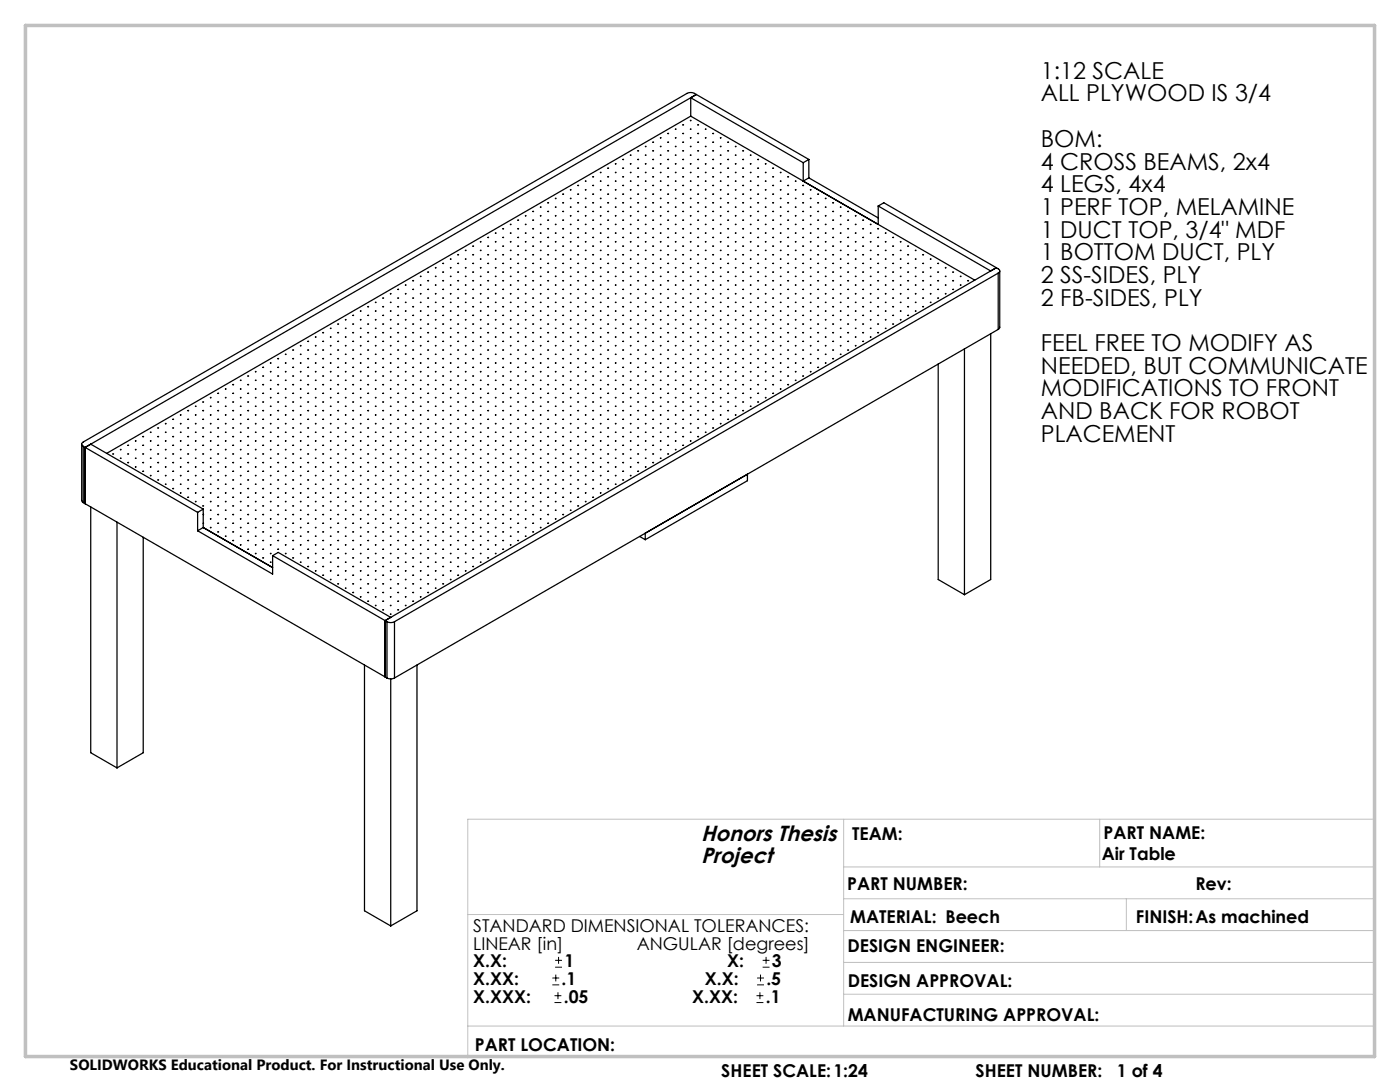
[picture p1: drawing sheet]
<svg xmlns="http://www.w3.org/2000/svg" width="279mm" height="216mm" viewBox="0 0 279 216" stroke-linecap="round" stroke-linejoin="round" font-family="sans-serif">
<defs><g id="words">
<g font-size="4.7">
<text x="207.7" y="15.7">1:12 SCALE</text>
<text x="207.7" y="20.3">ALL PLYWOOD IS 3/4</text>
<text x="207.7" y="29.3">BOM:</text>
<text x="207.7" y="33.8">4 CROSS BEAMS, 2x4</text>
<text x="207.7" y="38.4">4 LEGS, 4x4</text>
<text x="207.7" y="42.9">1 PERF TOP, MELAMINE</text>
<text x="207.7" y="47.4">1 DUCT TOP, 3/4&quot; MDF</text>
<text x="207.7" y="51.9">1 BOTTOM DUCT, PLY</text>
<text x="207.7" y="56.5">2 SS-SIDES, PLY</text>
<text x="207.7" y="61">2 FB-SIDES, PLY</text>
<text x="207.7" y="70">FEEL FREE TO MODIFY AS</text>
<text x="207.7" y="74.6">NEEDED, BUT COMMUNICATE</text>
<text x="207.7" y="79.1">MODIFICATIONS TO FRONT</text>
<text x="207.7" y="83.6">AND BACK FOR ROBOT</text>
<text x="207.7" y="88.2">PLACEMENT</text>
</g>
<g font-size="4.4">
<text x="139.9" y="167.9">Honors Thesis</text>
<text x="139.9" y="172.1">Project</text>
</g>
<g font-size="3.5">
<text x="170.1" y="167.6">TEAM:</text>
<text x="220.3" y="167.3">PART NAME:</text>
<text x="219.9" y="171.6">Air Table</text>
<text x="169.1" y="177.6">PART NUMBER:</text>
<text x="238.6" y="177.6">Rev:</text>
<text x="94.4" y="185.9">STANDARD DIMENSIONAL TOLERANCES:</text>
<text x="169.7" y="184.2">MATERIAL: Beech</text>
<text x="226.7" y="184.2">FINISH:As machined</text>
<text x="94.4" y="189.5">LINEAR [in]</text>
<text x="127.1" y="189.5">ANGULAR [degrees]</text>
<text x="169.1" y="190">DESIGN ENGINEER:</text>
<text x="94.4" y="196.5">X.XX:</text>
<text x="94.4" y="193">X.X:</text>
<text x="112.1" y="196.5">.1</text>
<text x="112.6" y="193">1</text>
<text x="140.7" y="196.5">X.X:</text>
<text x="145.1" y="193">X:</text>
<text x="152.9" y="196.5">.5</text>
<text x="154" y="193">3</text>
<text x="169.2" y="197">DESIGN APPROVAL:</text>
<text x="94.4" y="200.1">X.XXX:</text>
<text x="112.5" y="200.1">.05</text>
<text x="138.1" y="200.1">X.XX:</text>
<text x="152.8" y="200.1">.1</text>
<text x="169.2" y="203.7">MANUFACTURING APPROVAL:</text>
<text x="94.8" y="209.6">PART LOCATION:</text>
<text x="144" y="215">SHEET SCALE:1:24</text>
<text x="194.7" y="215">SHEET NUMBER:</text>
<text x="222.9" y="215">1 of 4</text>
</g>
<text font-size="3" x="14" y="213.5">SOLIDWORKS Educational Product. For Instructional Use Only.</text>
</g></defs>
<g fill="none" stroke="#000" stroke-width=".25">
<path d="M137.8 19.5l22.5 13M137.8 19.5v3.7M139 18.9a1.74 1.74 0 0 0-1.9-.3l-120.5 69.6a.46 .46 0 0 0-.3 .4 .46 .46 0 0 0 .3 .5M139 18.9l22.4 12.9M139 18.9l-1.2 .6M139 18.9l-122 70.4M110.8 39.6h.2zM112.3 38.7h.2zM113.8 37.9h.2zM113.8 39.6h.2zM115.3 37h.2zM115.3 38.7h.2z"/>
<path d="M116.8 39.6h.2zM116.8 36.1h.2zM116.8 37.9h.2zM118.3 38.7h.2zM118.3 35.3h.2zM118.3 37h.2zM119.8 37.9h.2zM119.8 34.4h.2zM119.8 36.1h.2zM119.8 39.6h.2zM121.3 37h.1zM121.3 33.5h.1z"/>
<path d="M121.3 35.3h.1zM121.3 38.7h.1zM122.8 36.1h.1zM122.8 32.7h.1zM122.8 34.4h.1zM122.8 39.6h.1zM122.8 37.9h.1zM124.3 35.3h.1zM124.3 31.8h.1zM124.3 33.5h.1zM124.3 38.7h.1zM124.3 37h.1z"/>
<path d="M125.8 34.4h.1zM125.8 30.9l.1 .1zM125.8 32.7h.1zM125.8 37.9h.1zM125.8 39.6h.1zM125.8 36.1h.1zM127.3 33.5h.1zM127.3 30.1h.1zM127.3 31.8h.1zM127.3 37h.1zM127.3 38.7h.1zM127.3 35.3h.1z"/>
<path d="M128.8 39.6h.1zM128.8 32.7h.1zM128.8 29.2h.1zM128.8 30.9l.1 .1zM128.8 36.1h.1zM128.8 37.9h.1zM128.8 34.4h.1zM130.3 38.7h.1zM130.3 31.8h.1zM130.3 28.3l.1 .1zM130.3 30.1h.1zM130.3 35.3h.1z"/>
<path d="M130.3 37h.1zM130.3 33.5h.1zM131.8 39.6h.1zM131.8 37.9h.1zM131.8 30.9l.1 .1zM131.8 27.5h.1zM131.8 29.2h.1zM131.8 34.4h.1zM131.8 36.1h.1zM131.8 32.7h.1zM133.3 38.7h.1zM133.3 37h.1z"/>
<path d="M133.3 30.1h.1zM133.3 26.6h.1zM133.3 28.3l.1 .1zM133.3 33.5h.1zM133.3 35.3h.1zM133.3 31.8h.1zM134.8 37.9h.1zM134.8 36.1h.1zM134.8 39.6h.1zM134.8 29.2h.1zM134.8 25.8h.1zM134.8 27.5h.1z"/>
<path d="M134.8 32.7h.1zM134.8 34.4h.1zM134.8 30.9l.1 .1zM136.3 24.9h.1zM136.3 37h.1zM136.3 35.3h.1zM136.3 38.7h.1zM136.3 28.3l.1 .1zM136.3 26.6h.1zM136.3 31.8h.1zM136.3 33.5h.1zM136.3 30.1h.1z"/>
<path d="M137.8 24h.1zM137.8 36.1h.1zM137.8 34.4h.1zM137.8 37.9h.1zM137.8 39.6h.1zM137.8 27.5h.1zM137.8 25.8h.1zM137.8 30.9l.1 .1zM137.8 32.7h.1zM137.8 29.2h.1zM137.8 23.2l-116.5 67.3M137.8 23.2l56.7 32.7"/>
<path d="M139.3 35.3h.1zM139.3 33.5h.1zM139.3 37h.1zM139.3 38.7h.1zM139.3 26.6h.1zM139.3 24.9h.1zM139.3 30.1h.1zM139.3 31.8h.1zM139.3 28.3l.1 .1zM140.8 34.4h.1zM140.8 32.7h.1zM140.8 39.6h.1z"/>
<path d="M140.8 36.1h.1zM140.8 37.9h.1zM140.8 25.8h.1zM140.8 29.2h.1zM140.8 30.9l.1 .1zM140.8 27.5h.1zM142.3 33.5h.1zM142.3 31.8h.1zM142.3 38.7h.1zM142.3 35.3h.1zM142.3 37h.1zM142.3 30.1h.1z"/>
<path d="M142.3 26.6h.1zM142.3 28.3l.1 .1zM143.8 32.7h.1zM143.8 30.9l.1 .1zM143.8 37.9h.1zM143.8 34.4h.1zM143.8 36.1h.1zM143.8 29.2h.1zM143.8 27.5h.1zM143.8 39.6h.1zM145.3 31.8h.1zM145.3 30.1h.1z"/>
<path d="M145.3 37h.1zM145.3 33.5h.1zM145.3 35.3h.1zM145.3 28.3l.1 .1zM145.3 38.7h.1zM146.8 30.9l.1 .1zM146.8 29.2h.1zM146.8 36.1h.1zM146.8 32.7h.1zM146.8 34.4h.1zM146.8 39.6h.1zM146.8 37.9h.1z"/>
<path d="M148.3 30.1h.1zM148.3 31.8h.1zM148.3 35.3h.1zM148.3 33.5h.1zM148.3 38.7h.1zM148.3 37h.1zM149.8 30.9l.1 .1zM149.8 34.4h.1zM149.8 32.7h.1zM149.8 37.9h.1zM149.8 39.6h.1zM149.8 36.1h.1z"/>
<path d="M151.3 33.5h.1zM151.3 31.8h.1zM151.3 37h.1zM151.3 38.7h.1zM151.3 35.3h.1zM152.8 32.7h.1zM152.8 36.1h.1zM152.8 37.9h.1zM152.8 34.4h.1zM152.8 39.6h.1zM154.3 35.3h.1zM154.3 37h.1z"/>
<path d="M154.3 33.5h.1zM154.3 38.7h.1zM155.7 34.4h.2zM155.7 36.1h.2zM155.7 39.6h.2zM155.7 37.9h.2zM157.2 35.3h.2zM157.2 38.7h.2zM157.2 37h.2zM158.7 39.6h.2zM158.7 37.9h.2zM158.7 36.1h.2z"/>
<path d="M160.2 38.7h.2zM160.2 37h.2zM160.3 32.5v3.6l1.1-.6M161.4 35.5l13.9 8M161.4 31.8l-1.1 .7M161.4 31.8v3.7M161.7 39.6h.2zM161.7 37.9h.2zM163.2 38.7h.2zM164.7 39.6h.2zM76.4 59.5h.1zM77.9 58.6h.1z"/>
<path d="M79.4 59.5h.1zM79.4 57.7h.1zM80.9 58.6h.1zM80.9 56.9h.1zM82.4 57.7h.1zM82.4 59.5h.1zM82.4 56h.1zM83.9 56.9h.1zM83.9 58.6h.1zM83.9 55.1h.1zM85.4 56h.1zM85.4 57.7h.1z"/>
<path d="M85.4 54.3h.1zM85.4 59.5h.1zM86.9 55.1h.1zM86.9 56.9h.1zM86.9 53.4h.1zM86.9 58.6h.1zM88.4 54.3h.1zM88.4 56h.1zM88.4 52.5l.1 .1zM88.4 59.5h.1zM88.4 57.7h.1zM89.9 55.1h.1z"/>
<path d="M89.9 51.7h.1zM89.9 53.4h.1zM89.9 58.6h.1zM89.9 56.9h.1zM91.4 59.5h.1zM91.4 54.3h.1zM91.4 50.8h.1zM91.4 52.5l.1 .1zM91.4 57.7h.1zM91.4 56h.1zM92.9 58.6h.1zM92.9 53.4h.1z"/>
<path d="M92.9 49.9l.1 .1zM92.9 51.7h.1zM92.9 56.9h.1zM92.9 55.1h.1zM94.4 57.7h.1zM94.4 59.5h.1zM94.4 52.5l.1 .1zM94.4 49.1h.1zM94.4 50.8h.1zM94.4 56h.1zM94.4 54.3h.1zM95.9 58.6h.1z"/>
<path d="M95.9 51.7h.1zM95.9 48.2h.1zM95.9 49.9l.1 .1zM95.9 55.1h.1zM95.9 56.9h.1zM95.9 53.4h.1zM97.4 59.5h.1zM97.4 57.7h.1zM97.4 50.8h.1zM97.4 47.4h.1zM97.4 49.1h.1zM97.4 54.3h.1z"/>
<path d="M97.4 56h.1zM97.4 52.5l.1 .1zM98.9 58.6h.1zM98.9 56.9h.1zM98.9 49.9l.1 .1zM98.9 46.5h.1zM98.9 48.2h.1zM98.9 53.4h.1zM98.9 55.1h.1zM98.9 51.7h.1zM100.4 57.7h.1zM100.4 56h.1z"/>
<path d="M100.4 59.5h.1zM100.4 49.1h.1zM100.4 45.6h.1zM100.4 47.4h.1zM100.4 52.5l.1 .1zM100.4 54.3h.1zM100.4 50.8h.1zM101.9 56.9h.1zM101.9 55.1h.1zM101.9 58.6h.1zM101.9 48.2h.1zM101.9 44.8h.1z"/>
<path d="M101.9 46.5h.1zM101.9 51.7h.1zM101.9 53.4h.1zM101.9 49.9l.1 .1zM103.4 56h.1zM103.4 54.3h.1zM103.4 57.7h.1zM103.4 59.5h.1zM103.4 47.4h.1zM103.4 43.9h.1zM103.4 45.6h.1zM103.4 50.8h.1z"/>
<path d="M103.4 52.5l.1 .1zM103.4 49.1h.1zM104.9 55.1h.1zM104.9 53.4h.1zM104.9 56.9h.1zM104.9 58.6h.1zM104.9 46.5h.1zM104.9 43l.1 .1zM104.9 44.8h.1zM104.9 49.9l.1 .1zM104.9 51.7h.1zM104.9 48.2h.1z"/>
<path d="M106.4 54.3h.1zM106.4 52.5l.1 .1zM106.4 59.5h.1zM106.4 56h.1zM106.4 57.7h.1zM106.4 45.6h.1zM106.4 42.2h.1zM106.4 43.9h.1zM106.4 49.1h.1zM106.4 50.8h.1zM106.4 47.4h.1zM107.9 53.4h.1z"/>
<path d="M107.9 51.7h.1zM107.9 58.6h.1zM107.9 55.1h.1zM107.9 56.9h.1zM107.9 44.8h.1zM107.9 41.3h.1zM107.9 43l.1 .1zM107.9 48.2h.1zM107.9 49.9l.1 .1zM107.9 46.5h.1zM109.3 52.5l.2 .1zM109.3 50.8h.2z"/>
<path d="M109.3 57.7h.2zM109.3 54.3h.2zM109.3 56h.2zM109.3 43.9h.2zM109.3 40.4l.2 .1zM109.3 42.2h.2zM109.3 47.4h.2zM109.3 49.1h.2zM109.3 45.6h.2zM109.3 59.5h.2zM110.8 51.7h.2zM110.8 49.9l.2 .1z"/>
<path d="M110.8 56.9h.2zM110.8 53.4h.2zM110.8 55.1h.2zM110.8 43l.2 .1zM110.8 41.3h.2zM110.8 46.5h.2zM110.8 48.2h.2zM110.8 44.8h.2zM110.8 58.6h.2zM112.3 50.8h.2zM112.3 49.1h.2zM112.3 56h.2z"/>
<path d="M112.3 52.5l.2 .1zM112.3 54.3h.2zM112.3 42.2h.2zM112.3 40.4l.2 .1zM112.3 45.6h.2zM112.3 47.4h.2zM112.3 43.9h.2zM112.3 59.5h.2zM112.3 57.7h.2zM113.8 49.9l.2 .1zM113.8 48.2h.2zM113.8 55.1h.2z"/>
<path d="M113.8 51.7h.2zM113.8 53.4h.2zM113.8 41.3h.2zM113.8 44.8h.2zM113.8 46.5h.2zM113.8 43l.2 .1zM113.8 58.6h.2zM113.8 56.9h.2zM115.3 49.1h.2zM115.3 47.4h.2zM115.3 54.3h.2zM115.3 50.8h.2z"/>
<path d="M115.3 52.5l.2 .1zM115.3 40.4l.2 .1zM115.3 43.9h.2zM115.3 45.6h.2zM115.3 42.2h.2zM115.3 57.7h.2zM115.3 56h.2zM115.3 59.5h.2zM116.8 48.2h.2zM116.8 46.5h.2zM116.8 53.4h.2zM116.8 49.9l.2 .1z"/>
<path d="M116.8 51.7h.2zM116.8 43l.2 .1zM116.8 44.8h.2zM116.8 41.3h.2zM116.8 56.9h.2zM116.8 55.1h.2zM116.8 58.6h.2zM118.3 47.4h.2zM118.3 45.6h.2zM118.3 52.5l.2 .1zM118.3 49.1h.2zM118.3 50.8h.2z"/>
<path d="M118.3 42.2h.2zM118.3 43.9h.2zM118.3 40.4l.2 .1zM118.3 56h.2zM118.3 54.3h.2zM118.3 57.7h.2zM118.3 59.5h.2zM119.8 46.5h.2zM119.8 44.8h.2zM119.8 51.7h.2zM119.8 48.2h.2zM119.8 49.9l.2 .1z"/>
<path d="M119.8 41.3h.2zM119.8 43l.2 .1zM119.8 55.1h.2zM119.8 53.4h.2zM119.8 56.9h.2zM119.8 58.6h.2zM121.3 45.6h.1zM121.3 43.9h.1zM121.3 50.8h.1zM121.3 47.4h.1zM121.3 49.1h.1zM121.3 40.4l.1 .1z"/>
<path d="M121.3 42.2h.1zM121.3 54.3h.1zM121.3 52.5l.1 .1zM121.3 59.5h.1zM121.3 56h.1zM121.3 57.7h.1zM122.8 44.8h.1zM122.8 43l.1 .1zM122.8 49.9l.1 .1zM122.8 46.5h.1zM122.8 48.2h.1zM122.8 41.3h.1z"/>
<path d="M122.8 53.4h.1zM122.8 51.7h.1zM122.8 58.6h.1zM122.8 55.1h.1zM122.8 56.9h.1zM124.3 43.9h.1zM124.3 42.2h.1zM124.3 49.1h.1zM124.3 45.6h.1zM124.3 47.4h.1zM124.3 40.4l.1 .1zM124.3 59.5h.1z"/>
<path d="M124.3 52.5l.1 .1zM124.3 50.8h.1zM124.3 57.7h.1zM124.3 54.3h.1zM124.3 56h.1zM125.8 43l.1 .1zM125.8 41.3h.1zM125.8 48.2h.1zM125.8 44.8h.1zM125.8 46.5h.1zM125.8 58.6h.1zM125.8 51.7h.1z"/>
<path d="M125.8 49.9l.1 .1zM125.8 56.9h.1zM125.8 53.4h.1zM125.8 55.1h.1zM127.3 42.2h.1zM127.3 40.4l.1 .1zM127.3 47.4h.1zM127.3 43.9h.1zM127.3 45.6h.1zM127.3 57.7h.1zM127.3 59.5h.1zM127.3 50.8h.1z"/>
<path d="M127.3 49.1h.1zM127.3 56h.1zM127.3 52.5l.1 .1zM127.3 54.3h.1zM128.8 41.3h.1zM128.8 46.5h.1zM128.8 43l.1 .1zM128.8 44.8h.1zM128.8 56.9h.1zM128.8 58.6h.1zM128.8 49.9l.1 .1zM128.8 48.2h.1z"/>
<path d="M128.8 55.1h.1zM128.8 51.7h.1zM128.8 53.4h.1zM130.3 40.4l.1 .1zM130.3 45.6h.1zM130.3 42.2h.1zM130.3 43.9h.1zM130.3 56h.1zM130.3 57.7h.1zM130.3 49.1h.1zM130.3 47.4h.1zM130.3 54.3h.1z"/>
<path d="M130.3 50.8h.1zM130.3 52.5l.1 .1zM130.3 59.5h.1zM131.8 44.8h.1zM131.8 41.3h.1zM131.8 43l.1 .1zM131.8 55.1h.1zM131.8 56.9h.1zM131.8 48.2h.1zM131.8 46.5h.1zM131.8 53.4h.1zM131.8 49.9l.1 .1z"/>
<path d="M131.8 51.7h.1zM131.8 58.6h.1zM133.3 43.9h.1zM133.3 40.4l.1 .1zM133.3 42.2h.1zM133.3 54.3h.1zM133.3 56h.1zM133.3 47.4h.1zM133.3 45.6h.1zM133.3 52.5l.1 .1zM133.3 49.1h.1zM133.3 50.8h.1z"/>
<path d="M133.3 57.7h.1zM133.3 59.5h.1zM134.8 43l.1 .1zM134.8 41.3h.1zM134.8 53.4h.1zM134.8 55.1h.1zM134.8 46.5h.1zM134.8 44.8h.1zM134.8 51.7h.1zM134.8 48.2h.1zM134.8 49.9l.1 .1zM134.8 56.9h.1z"/>
<path d="M134.8 58.6h.1zM136.3 42.2h.1zM136.3 40.4l.1 .1zM136.3 52.5l.1 .1zM136.3 54.3h.1zM136.3 45.6h.1zM136.3 43.9h.1zM136.3 50.8h.1zM136.3 47.4h.1zM136.3 49.1h.1zM136.3 59.5h.1zM136.3 56h.1z"/>
<path d="M136.3 57.7h.1zM137.8 41.3h.1zM137.8 51.7h.1zM137.8 53.4h.1zM137.8 44.8h.1zM137.8 43l.1 .1zM137.8 49.9l.1 .1zM137.8 46.5h.1zM137.8 48.2h.1zM137.8 58.6h.1zM137.8 55.1h.1zM137.8 56.9h.1z"/>
<path d="M139.3 40.4l.1 .1zM139.3 50.8h.1zM139.3 52.5l.1 .1zM139.3 43.9h.1zM139.3 42.2h.1zM139.3 49.1h.1zM139.3 45.6h.1zM139.3 47.4h.1zM139.3 57.7h.1zM139.3 54.3h.1zM139.3 56h.1zM139.3 59.5h.1z"/>
<path d="M140.8 49.9l.1 .1zM140.8 51.7h.1zM140.8 43l.1 .1zM140.8 41.3h.1zM140.8 48.2h.1zM140.8 44.8h.1zM140.8 46.5h.1zM140.8 56.9h.1zM140.8 53.4h.1zM140.8 55.1h.1zM140.8 58.6h.1zM142.3 49.1h.1z"/>
<path d="M142.3 50.8h.1zM142.3 42.2h.1zM142.3 40.4l.1 .1zM142.3 47.4h.1zM142.3 43.9h.1zM142.3 45.6h.1zM142.3 56h.1zM142.3 52.5l.1 .1zM142.3 54.3h.1zM142.3 59.5h.1zM142.3 57.7h.1zM143.8 48.2h.1z"/>
<path d="M143.8 49.9l.1 .1zM143.8 41.3h.1zM143.8 46.5h.1zM143.8 43l.1 .1zM143.8 44.8h.1zM143.8 55.1h.1zM143.8 51.7h.1zM143.8 53.4h.1zM143.8 58.6h.1zM143.8 56.9h.1zM145.3 47.4h.1zM145.3 49.1h.1z"/>
<path d="M145.3 40.4l.1 .1zM145.3 45.6h.1zM145.3 42.2h.1zM145.3 43.9h.1zM145.3 54.3h.1zM145.3 50.8h.1zM145.3 52.5l.1 .1zM145.3 57.7h.1zM145.3 59.5h.1zM145.3 56h.1zM146.8 46.5h.1zM146.8 48.2h.1z"/>
<path d="M146.8 41.3h.1zM146.8 44.8h.1zM146.8 43l.1 .1zM146.8 53.4h.1zM146.8 49.9l.1 .1zM146.8 51.7h.1zM146.8 56.9h.1zM146.8 58.6h.1zM146.8 55.1h.1zM148.3 45.6h.1zM148.3 47.4h.1zM148.3 40.4l.1 .1z"/>
<path d="M148.3 43.9h.1zM148.3 42.2h.1zM148.3 52.5l.1 .1zM148.3 49.1h.1zM148.3 50.8h.1zM148.3 56h.1zM148.3 57.7h.1zM148.3 54.3h.1zM148.3 59.5h.1zM149.8 44.8h.1zM149.8 46.5h.1zM149.8 43l.1 .1z"/>
<path d="M149.8 41.3h.1zM149.8 51.7h.1zM149.8 48.2h.1zM149.8 49.9l.1 .1zM149.8 55.1h.1zM149.8 56.9h.1zM149.8 53.4h.1zM149.8 58.6h.1zM151.3 43.9h.1zM151.3 45.6h.1zM151.3 42.2h.1zM151.3 40.4l.1 .1z"/>
<path d="M151.3 50.8h.1zM151.3 47.4h.1zM151.3 49.1h.1zM151.3 54.3h.1zM151.3 56h.1zM151.3 52.5l.1 .1zM151.3 57.7h.1zM151.3 59.5h.1zM152.8 44.8h.1zM152.8 43l.1 .1zM152.8 41.3h.1zM152.8 49.9l.1 .1z"/>
<path d="M152.8 46.5h.1zM152.8 48.2h.1zM152.8 53.4h.1zM152.8 55.1h.1zM152.8 51.7h.1zM152.8 56.9h.1zM152.8 58.6h.1zM154.3 43.9h.1zM154.3 42.2h.1zM154.3 40.4l.1 .1zM154.3 49.1h.1zM154.3 45.6h.1z"/>
<path d="M154.3 47.4h.1zM154.3 52.5l.1 .1zM154.3 54.3h.1zM154.3 50.8h.1zM154.3 59.5h.1zM154.3 56h.1zM154.3 57.7h.1zM155.7 43l.2 .1zM155.7 41.3h.2zM155.7 48.2h.2zM155.7 44.8h.2zM155.7 46.5h.2z"/>
<path d="M155.7 51.7h.2zM155.7 53.4h.2zM155.7 49.9l.2 .1zM155.7 58.6h.2zM155.7 55.1h.2zM155.7 56.9h.2zM157.2 42.2h.2zM157.2 40.4l.2 .1zM157.2 47.4h.2zM157.2 43.9h.2zM157.2 45.6h.2zM157.2 50.8h.2z"/>
<path d="M157.2 52.5l.2 .1zM157.2 49.1h.2zM157.2 57.7h.2zM157.2 59.5h.2zM157.2 54.3h.2zM157.2 56h.2zM158.7 41.3h.2zM158.7 46.5h.2zM158.7 43l.2 .1zM158.7 44.8h.2zM158.7 49.9l.2 .1zM158.7 51.7h.2z"/>
<path d="M158.7 48.2h.2zM158.7 56.9h.2zM158.7 58.6h.2zM158.7 53.4h.2zM158.7 55.1h.2zM160.2 40.4l.2 .1zM160.2 45.6h.2zM160.2 42.2h.2zM160.2 43.9h.2zM160.2 49.1h.2zM160.2 50.8h.2zM160.2 47.4h.2z"/>
<path d="M160.2 56h.2zM160.2 57.7h.2zM160.2 52.5l.2 .1zM160.2 54.3h.2zM160.2 59.5h.2zM161.7 44.8h.2zM161.7 41.3h.2zM161.7 43l.2 .1zM161.7 48.2h.2zM161.7 49.9l.2 .1zM161.7 46.5h.2zM161.7 55.1h.2z"/>
<path d="M161.7 56.9h.2zM161.7 51.7h.2zM161.7 53.4h.2zM161.7 58.6h.2zM163.2 43.9h.2zM163.2 40.4l.2 .1zM163.2 42.2h.2zM163.2 47.4h.2zM163.2 49.1h.2zM163.2 45.6h.2zM163.2 54.3h.2zM163.2 56h.2z"/>
<path d="M163.2 50.8h.2zM163.2 52.5l.2 .1zM163.2 57.7h.2zM163.2 59.5h.2zM164.7 43l.2 .1zM164.7 41.3h.2zM164.7 46.5h.2zM164.7 48.2h.2zM164.7 44.8h.2zM164.7 53.4h.2zM164.7 55.1h.2zM164.7 49.9l.2 .1z"/>
<path d="M164.7 51.7h.2zM164.7 56.9h.2zM164.7 58.6h.2zM166.2 42.2h.2zM166.2 40.4l.2 .1zM166.2 45.6h.2zM166.2 47.4h.2zM166.2 43.9h.2zM166.2 52.5l.2 .1zM166.2 54.3h.2zM166.2 49.1h.2zM166.2 50.8h.2z"/>
<path d="M166.2 56h.2zM166.2 57.7h.2zM166.2 59.5h.2zM167.7 41.3h.1zM167.7 44.8h.1zM167.7 46.5h.1zM167.7 43l.1 .1zM167.7 51.7h.1zM167.7 53.4h.1zM167.7 48.2h.1zM167.7 49.9l.1 .1zM167.7 55.1h.1z"/>
<path d="M167.7 56.9h.1zM167.7 58.6h.1zM169.2 43.9h.1zM169.2 45.6h.1zM169.2 42.2h.1zM169.2 50.8h.1zM169.2 52.5l.1 .1zM169.2 47.4h.1zM169.2 49.1h.1zM169.2 54.3h.1zM169.2 56h.1zM169.2 57.7h.1z"/>
<path d="M169.2 59.5h.1zM170.7 43l.1 .1zM170.7 44.8h.1zM170.7 49.9l.1 .1zM170.7 51.7h.1zM170.7 46.5h.1zM170.7 48.2h.1zM170.7 53.4h.1zM170.7 55.1h.1zM170.7 56.9h.1zM170.7 58.6h.1zM172.2 43.9h.1z"/>
<path d="M172.2 49.1h.1zM172.2 50.8h.1zM172.2 45.6h.1zM172.2 47.4h.1zM172.2 52.5l.1 .1zM172.2 54.3h.1zM172.2 59.5h.1zM172.2 56h.1zM172.2 57.7h.1zM173.7 48.2h.1zM173.7 49.9l.1 .1zM173.7 44.8h.1z"/>
<path d="M173.7 46.5h.1zM173.7 51.7h.1zM173.7 53.4h.1zM173.7 58.6h.1zM173.7 55.1h.1zM173.7 56.9h.1zM175.2 47.4h.1zM175.2 49.1h.1zM175.2 45.6h.1zM175.2 50.8h.1zM175.2 52.5l.1 .1zM175.2 54.3h.1z"/>
<path d="M175.2 57.7h.1zM175.2 56h.1zM175.2 59.5h.1zM175.3 41.1l1.1-.6 22.8 13.1a.46 .46 0 0 1 .3 .5 .46 .46 0 0 1-.3 .4M175.3 41.1l22.4 13 1.1-.7-121.9 70.4M175.3 41.1v3.7M176.7 46.5h.1zM176.7 48.2h.1zM176.7 53.4h.1zM176.7 49.9l.1 .1zM176.7 51.7h.1zM176.7 56.9h.1z"/>
<path d="M176.7 55.1h.1zM176.7 58.6h.1zM178.2 47.4h.1zM178.2 52.5l.1 .1zM178.2 49.1h.1zM178.2 50.8h.1zM178.2 56h.1zM178.2 54.3h.1zM178.2 57.7h.1zM178.2 59.5h.1zM179.7 51.7h.1zM179.7 48.2h.1z"/>
<path d="M179.7 49.9l.1 .1zM179.7 55.1h.1zM179.7 53.4h.1zM179.7 56.9h.1zM179.7 58.6h.1zM181.2 50.8h.1zM181.2 49.1h.1zM181.2 54.3h.1zM181.2 52.5l.1 .1zM181.2 56h.1zM181.2 57.7h.1zM181.2 59.5h.1z"/>
<path d="M182.7 49.9l.1 .1zM182.7 53.4h.1zM182.7 51.7h.1zM182.7 55.1h.1zM182.7 56.9h.1zM182.7 58.6h.1zM184.2 52.5l.1 .1zM184.2 50.8h.1zM184.2 54.3h.1zM184.2 56h.1zM184.2 57.7h.1zM184.2 59.5h.1z"/>
<path d="M185.7 51.7h.1zM185.7 53.4h.1zM185.7 55.1h.1zM185.7 56.9h.1zM185.7 58.6h.1zM187.2 52.5l.1 .1zM187.2 54.3h.1zM187.2 56h.1zM187.2 57.7h.1zM187.2 59.5h.1zM188.7 53.4h.1zM188.7 55.1h.1z"/>
<path d="M188.7 56.9h.1zM188.7 58.6h.1zM190.2 54.3h.1zM190.2 56h.1zM190.2 57.7h.1zM191.7 55.1h.1zM191.7 56.9h.1zM193.2 56h.1zM199.2 54.5l-120.5 69.6M199.2 54.5v11.2M199.5 54.1v11.2l-.3 .4M42 79.3h.1z"/>
<path d="M43.5 78.5h.1zM45 79.3h.1zM45 77.6h.1zM46.5 78.5h.1zM46.5 76.7h.1zM48 77.6h.1zM48 79.3h.1zM48 75.9h.1zM49.5 76.7h.1zM49.5 78.5h.1zM49.5 75h.1zM51 75.9h.1z"/>
<path d="M51 77.6h.1zM51 74.1l.1 .1zM51 79.3h.1zM52.5 75h.1zM52.5 76.7h.1zM52.5 73.3h.1zM52.5 78.5h.1zM54 74.1l.1 .1zM54 75.9h.1zM54 72.4h.1zM54 79.3h.1zM54 77.6h.1z"/>
<path d="M55.5 73.3h.1zM55.5 75h.1zM55.5 71.5l.1 .1zM55.5 78.5h.1zM55.5 76.7h.1zM57 79.3h.1zM57 72.4h.1zM57 74.1l.1 .1zM57 70.7h.1zM57 77.6h.1zM57 75.9h.1zM58.5 78.5h.1z"/>
<path d="M58.5 71.5l.1 .1zM58.5 73.3h.1zM58.5 69.8h.1zM58.5 76.7h.1zM58.5 75h.1zM60 77.6h.1zM60 79.3h.1zM60 70.7h.1zM60 72.4h.1zM60 69h.1zM60 75.9h.1zM60 74.1l.1 .1z"/>
<path d="M61.5 76.7h.1zM61.5 78.5h.1zM61.5 69.8h.1zM61.5 71.5l.1 .1zM61.5 68.1h.1zM61.5 75h.1zM61.5 73.3h.1zM63 79.3h.1zM63 75.9h.1zM63 77.6h.1zM63 69h.1zM63 70.7h.1z"/>
<path d="M63 67.2h.1zM63 74.1l.1 .1zM63 72.4h.1zM64.4 78.5h.2zM64.4 75h.2zM64.4 76.7h.2zM64.4 68.1h.2zM64.4 69.8h.2zM64.4 66.4h.2zM64.4 73.3h.2zM64.4 71.5l.2 .1zM65.9 77.6h.2z"/>
<path d="M65.9 74.1l.2 .1zM65.9 75.9h.2zM65.9 79.3h.2zM65.9 67.2h.2zM65.9 69h.2zM65.9 65.5h.2zM65.9 72.4h.2zM65.9 70.7h.2zM67.4 76.7h.2zM67.4 73.3h.2zM67.4 75h.2zM67.4 78.5h.2z"/>
<path d="M67.4 66.4h.2zM67.4 68.1h.2zM67.4 64.6l.2 .1zM67.4 71.5l.2 .1zM67.4 69.8h.2zM68.9 75.9h.2zM68.9 72.4h.2zM68.9 74.1l.2 .1zM68.9 79.3h.2zM68.9 77.6h.2zM68.9 65.5h.2zM68.9 67.2h.2z"/>
<path d="M68.9 63.8h.2zM68.9 70.7h.2zM68.9 69h.2zM70.4 75h.2zM70.4 71.5l.2 .1zM70.4 73.3h.2zM70.4 78.5h.2zM70.4 76.7h.2zM70.4 64.6l.2 .1zM70.4 66.4h.2zM70.4 62.9h.2zM70.4 69.8h.2z"/>
<path d="M70.4 68.1h.2zM71.9 74.1l.2 .1zM71.9 70.7h.2zM71.9 72.4h.2zM71.9 77.6h.2zM71.9 75.9h.2zM71.9 63.8h.2zM71.9 65.5h.2zM71.9 62l.2 .1zM71.9 69h.2zM71.9 67.2h.2zM71.9 79.3h.2z"/>
<path d="M73.4 73.3h.2zM73.4 69.8h.2zM73.4 71.5l.2 .1zM73.4 76.7h.2zM73.4 75h.2zM73.4 62.9h.2zM73.4 64.6l.2 .1zM73.4 61.2h.2zM73.4 68.1h.2zM73.4 66.4h.2zM73.4 78.5h.2zM74.9 72.4h.2z"/>
<path d="M74.9 69h.2zM74.9 70.7h.2zM74.9 75.9h.2zM74.9 74.1l.2 .1zM74.9 62l.2 .1zM74.9 63.8h.2zM74.9 60.3h.2zM74.9 67.2h.2zM74.9 65.5h.2zM74.9 77.6h.2zM74.9 79.3h.2zM76.4 71.5l.1 .1z"/>
<path d="M76.4 68.1h.1zM76.4 69.8h.1zM76.4 75h.1zM76.4 73.3h.1zM76.4 61.2h.1zM76.4 62.9h.1zM76.4 66.4h.1zM76.4 64.6l.1 .1zM76.4 76.7h.1zM76.4 78.5h.1zM77.9 70.7h.1zM77.9 67.2h.1z"/>
<path d="M77.9 69h.1zM77.9 74.1l.1 .1zM77.9 72.4h.1zM77.9 60.3h.1zM77.9 62l.1 .1zM77.9 65.5h.1zM77.9 63.8h.1zM77.9 79.3h.1zM77.9 75.9h.1zM77.9 77.6h.1zM79.4 69.8h.1zM79.4 66.4h.1z"/>
<path d="M79.4 68.1h.1zM79.4 73.3h.1zM79.4 71.5l.1 .1zM79.4 61.2h.1zM79.4 64.6l.1 .1zM79.4 62.9h.1zM79.4 78.5h.1zM79.4 75h.1zM79.4 76.7h.1zM80.9 69h.1zM80.9 65.5h.1zM80.9 67.2h.1z"/>
<path d="M80.9 72.4h.1zM80.9 70.7h.1zM80.9 60.3h.1zM80.9 63.8h.1zM80.9 62l.1 .1zM80.9 77.6h.1zM80.9 74.1l.1 .1zM80.9 75.9h.1zM80.9 79.3h.1zM82.4 68.1h.1zM82.4 64.6l.1 .1zM82.4 66.4h.1z"/>
<path d="M82.4 71.5l.1 .1zM82.4 69.8h.1zM82.4 62.9h.1zM82.4 61.2h.1zM82.4 76.7h.1zM82.4 73.3h.1zM82.4 75h.1zM82.4 78.5h.1zM83.9 67.2h.1zM83.9 63.8h.1zM83.9 65.5h.1zM83.9 70.7h.1z"/>
<path d="M83.9 69h.1zM83.9 62l.1 .1zM83.9 60.3h.1zM83.9 75.9h.1zM83.9 72.4h.1zM83.9 74.1l.1 .1zM83.9 79.3h.1zM83.9 77.6h.1zM85.4 66.4h.1zM85.4 62.9h.1zM85.4 64.6l.1 .1zM85.4 69.8h.1z"/>
<path d="M85.4 68.1h.1zM85.4 61.2h.1zM85.4 75h.1zM85.4 71.5l.1 .1zM85.4 73.3h.1zM85.4 78.5h.1zM85.4 76.7h.1zM86.9 65.5h.1zM86.9 62l.1 .1zM86.9 63.8h.1zM86.9 69h.1zM86.9 67.2h.1z"/>
<path d="M86.9 60.3h.1zM86.9 74.1l.1 .1zM86.9 70.7h.1zM86.9 72.4h.1zM86.9 77.6h.1zM86.9 79.3h.1zM86.9 75.9h.1zM88.4 64.6l.1 .1zM88.4 61.2h.1zM88.4 62.9h.1zM88.4 68.1h.1zM88.4 66.4h.1z"/>
<path d="M88.4 73.3h.1zM88.4 69.8h.1zM88.4 71.5l.1 .1zM88.4 76.7h.1zM88.4 78.5h.1zM88.4 75h.1zM89.9 63.8h.1zM89.9 60.3h.1zM89.9 62l.1 .1zM89.9 67.2h.1zM89.9 65.5h.1zM89.9 79.3h.1z"/>
<path d="M89.9 72.4h.1zM89.9 69h.1zM89.9 70.7h.1zM89.9 75.9h.1zM89.9 77.6h.1zM89.9 74.1l.1 .1zM91.4 62.9h.1zM91.4 61.2h.1zM91.4 66.4h.1zM91.4 64.6l.1 .1zM91.4 78.5h.1zM91.4 71.5l.1 .1z"/>
<path d="M91.4 68.1h.1zM91.4 69.8h.1zM91.4 75h.1zM91.4 76.7h.1zM91.4 73.3h.1zM92.9 62l.1 .1zM92.9 60.3h.1zM92.9 65.5h.1zM92.9 63.8h.1zM92.9 77.6h.1zM92.9 79.3h.1zM92.9 70.7h.1z"/>
<path d="M92.9 67.2h.1zM92.9 69h.1zM92.9 74.1l.1 .1zM92.9 75.9h.1zM92.9 72.4h.1zM94.4 61.2h.1zM94.4 64.6l.1 .1zM94.4 62.9h.1zM94.4 66.4h.1zM94.4 76.7h.1zM94.4 78.5h.1zM94.4 69.8h.1z"/>
<path d="M94.4 68.1h.1zM94.4 73.3h.1zM94.4 75h.1zM94.4 71.5l.1 .1zM95.9 60.3h.1zM95.9 63.8h.1zM95.9 65.5h.1zM95.9 62l.1 .1zM95.9 75.9h.1zM95.9 77.6h.1zM95.9 69h.1zM95.9 67.2h.1z"/>
<path d="M95.9 72.4h.1zM95.9 74.1l.1 .1zM95.9 70.7h.1zM95.9 79.3h.1zM97.4 62.9h.1zM97.4 64.6l.1 .1zM97.4 61.2h.1zM97.4 75h.1zM97.4 76.7h.1zM97.4 68.1h.1zM97.4 66.4h.1zM97.4 71.5l.1 .1z"/>
<path d="M97.4 73.3h.1zM97.4 69.8h.1zM97.4 78.5h.1zM98.9 62l.1 .1zM98.9 63.8h.1zM98.9 60.3h.1zM98.9 74.1l.1 .1zM98.9 75.9h.1zM98.9 67.2h.1zM98.9 65.5h.1zM98.9 70.7h.1zM98.9 72.4h.1z"/>
<path d="M98.9 69h.1zM98.9 79.3h.1zM98.9 77.6h.1zM100.4 61.2h.1zM100.4 62.9h.1zM100.4 73.3h.1zM100.4 75h.1zM100.4 66.4h.1zM100.4 64.6l.1 .1zM100.4 71.5l.1 .1zM100.4 68.1h.1zM100.4 69.8h.1z"/>
<path d="M100.4 78.5h.1zM100.4 76.7h.1zM101.9 62l.1 .1zM101.9 60.3h.1zM101.9 72.4h.1zM101.9 74.1l.1 .1zM101.9 65.5h.1zM101.9 63.8h.1zM101.9 70.7h.1zM101.9 67.2h.1zM101.9 69h.1zM101.9 77.6h.1z"/>
<path d="M101.9 79.3h.1zM101.9 75.9h.1zM103.4 61.2h.1zM103.4 71.5l.1 .1zM103.4 73.3h.1zM103.4 64.6l.1 .1zM103.4 62.9h.1zM103.4 69.8h.1zM103.4 66.4h.1zM103.4 68.1h.1zM103.4 76.7h.1zM103.4 78.5h.1z"/>
<path d="M103.4 75h.1zM104.9 60.3h.1zM104.9 70.7h.1zM104.9 72.4h.1zM104.9 63.8h.1zM104.9 62l.1 .1zM104.9 69h.1zM104.9 65.5h.1zM104.9 67.2h.1zM104.9 75.9h.1zM104.9 77.6h.1zM104.9 74.1l.1 .1z"/>
<path d="M104.9 79.3h.1zM106.4 69.8h.1zM106.4 71.5l.1 .1zM106.4 62.9h.1zM106.4 61.2h.1zM106.4 68.1h.1zM106.4 64.6l.1 .1zM106.4 66.4h.1zM106.4 75h.1zM106.4 76.7h.1zM106.4 73.3h.1zM106.4 78.5h.1z"/>
<path d="M107.9 69h.1zM107.9 70.7h.1zM107.9 62l.1 .1zM107.9 60.3h.1zM107.9 67.2h.1zM107.9 63.8h.1zM107.9 65.5h.1zM107.9 74.1l.1 .1zM107.9 75.9h.1zM107.9 72.4h.1zM107.9 79.3h.1zM107.9 77.6h.1z"/>
<path d="M109.3 68.1h.2zM109.3 69.8h.2zM109.3 61.2h.2zM109.3 66.4h.2zM109.3 62.9h.2zM109.3 64.6l.2 .1zM109.3 73.3h.2zM109.3 75h.2zM109.3 71.5l.2 .1zM109.3 78.5h.2zM109.3 76.7h.2zM110.8 67.2h.2z"/>
<path d="M110.8 69h.2zM110.8 60.3h.2zM110.8 65.5h.2zM110.8 62l.2 .1zM110.8 63.8h.2zM110.8 72.4h.2zM110.8 74.1l.2 .1zM110.8 70.7h.2zM110.8 77.6h.2zM110.8 75.9h.2zM110.8 79.3h.2zM112.3 66.4h.2z"/>
<path d="M112.3 68.1h.2zM112.3 64.6l.2 .1zM112.3 61.2h.2zM112.3 62.9h.2zM112.3 71.5l.2 .1zM112.3 73.3h.2zM112.3 69.8h.2zM112.3 76.7h.2zM112.3 75h.2zM112.3 78.5h.2zM113.8 65.5h.2zM113.8 67.2h.2z"/>
<path d="M113.8 63.8h.2zM113.8 60.3h.2zM113.8 62l.2 .1zM113.8 70.7h.2zM113.8 72.4h.2zM113.8 69h.2zM113.8 75.9h.2zM113.8 74.1l.2 .1zM113.8 79.3h.2zM113.8 77.6h.2zM115.3 64.6l.2 .1zM115.3 66.4h.2z"/>
<path d="M115.3 62.9h.2zM115.3 61.2h.2zM115.3 69.8h.2zM115.3 71.5l.2 .1zM115.3 68.1h.2zM115.3 75h.2zM115.3 73.3h.2zM115.3 78.5h.2zM115.3 76.7h.2zM116.8 63.8h.2zM116.8 65.5h.2zM116.8 62l.2 .1z"/>
<path d="M116.8 60.3h.2zM116.8 69h.2zM116.8 70.7h.2zM116.8 67.2h.2zM116.8 74.1l.2 .1zM116.8 72.4h.2zM116.8 77.6h.2zM116.8 75.9h.2zM116.8 79.3h.2zM118.3 62.9h.2zM118.3 64.6l.2 .1zM118.3 61.2h.2z"/>
<path d="M118.3 68.1h.2zM118.3 69.8h.2zM118.3 66.4h.2zM118.3 73.3h.2zM118.3 71.5l.2 .1zM118.3 76.7h.2zM118.3 75h.2zM118.3 78.5h.2zM119.8 62l.2 .1zM119.8 63.8h.2zM119.8 60.3h.2zM119.8 67.2h.2z"/>
<path d="M119.8 69h.2zM119.8 65.5h.2zM119.8 72.4h.2zM119.8 70.7h.2zM119.8 79.3h.2zM119.8 75.9h.2zM119.8 74.1l.2 .1zM119.8 77.6h.2zM121.3 61.2h.1zM121.3 62.9h.1zM121.3 66.4h.1zM121.3 68.1h.1z"/>
<path d="M121.3 64.6l.1 .1zM121.3 71.5l.1 .1zM121.3 69.8h.1zM121.3 78.5h.1zM121.3 75h.1zM121.3 73.3h.1zM121.3 76.7h.1zM122.8 60.3h.1zM122.8 62l.1 .1zM122.8 65.5h.1zM122.8 67.2h.1zM122.8 63.8h.1z"/>
<path d="M122.8 70.7h.1zM122.8 69h.1zM122.8 77.6h.1zM122.8 74.1l.1 .1zM122.8 72.4h.1zM122.8 75.9h.1zM122.8 79.3h.1zM124.3 61.2h.1zM124.3 64.6l.1 .1zM124.3 66.4h.1zM124.3 62.9h.1zM124.3 69.8h.1z"/>
<path d="M124.3 68.1h.1zM124.3 76.7h.1zM124.3 73.3h.1zM124.3 71.5l.1 .1zM124.3 75h.1zM124.3 78.5h.1zM125.8 60.3h.1zM125.8 63.8h.1zM125.8 65.5h.1zM125.8 62l.1 .1zM125.8 69h.1zM125.8 67.2h.1z"/>
<path d="M125.8 75.9h.1zM125.8 72.4h.1zM125.8 70.7h.1zM125.8 74.1l.1 .1zM125.8 79.3h.1zM125.8 77.6h.1zM127.3 62.9h.1zM127.3 64.6l.1 .1zM127.3 61.2h.1zM127.3 68.1h.1zM127.3 66.4h.1zM127.3 75h.1z"/>
<path d="M127.3 71.5l.1 .1zM127.3 69.8h.1zM127.3 73.3h.1zM127.3 78.5h.1zM127.3 76.7h.1zM128.8 62l.1 .1zM128.8 63.8h.1zM128.8 60.3h.1zM128.8 67.2h.1zM128.8 65.5h.1zM128.8 69h.1zM128.8 74.1l.1 .1z"/>
<path d="M128.8 70.7h.1zM128.8 72.4h.1zM128.8 77.6h.1zM128.8 75.9h.1zM128.8 79.3h.1zM130.3 68.1h.1zM130.3 61.2h.1zM130.3 62.9h.1zM130.3 66.4h.1zM130.3 64.6l.1 .1zM130.3 73.3h.1zM130.3 69.8h.1z"/>
<path d="M130.3 71.5l.1 .1zM130.3 76.7h.1zM130.3 75h.1zM130.3 78.5h.1zM131.8 67.2h.1zM131.8 60.3h.1zM131.8 62l.1 .1zM131.8 65.5h.1zM131.8 63.8h.1zM131.8 72.4h.1zM131.8 69h.1zM131.8 70.7h.1z"/>
<path d="M131.8 75.9h.1zM131.8 74.1l.1 .1zM131.8 77.6h.1zM131.8 79.3h.1zM133.3 66.4h.1zM133.3 61.2h.1zM133.3 64.6l.1 .1zM133.3 62.9h.1zM133.3 71.5l.1 .1zM133.3 68.1h.1zM133.3 69.8h.1zM133.3 75h.1z"/>
<path d="M133.3 73.3h.1zM133.3 76.7h.1zM133.3 78.5h.1zM134.8 65.5h.1zM134.8 60.3h.1zM134.8 63.8h.1zM134.8 62l.1 .1zM134.8 70.7h.1zM134.8 67.2h.1zM134.8 69h.1zM134.8 74.1l.1 .1zM134.8 72.4h.1z"/>
<path d="M134.8 75.9h.1zM134.8 77.6h.1zM134.8 79.3h.1zM136.3 64.6l.1 .1zM136.3 62.9h.1zM136.3 61.2h.1zM136.3 69.8h.1zM136.3 66.4h.1zM136.3 68.1h.1zM136.3 73.3h.1zM136.3 71.5l.1 .1zM136.3 75h.1z"/>
<path d="M136.3 76.7h.1zM136.3 78.5h.1zM137.8 63.8h.1zM137.8 62l.1 .1zM137.8 60.3h.1zM137.8 69h.1zM137.8 65.5h.1zM137.8 67.2h.1zM137.8 72.4h.1zM137.8 70.7h.1zM137.8 74.1l.1 .1zM137.8 75.9h.1z"/>
<path d="M137.8 77.6h.1zM137.8 79.3h.1zM139.3 61.2h.1zM139.3 62.9h.1zM139.3 68.1h.1zM139.3 64.6l.1 .1zM139.3 66.4h.1zM139.3 71.5l.1 .1zM139.3 69.8h.1zM139.3 73.3h.1zM139.3 75h.1zM139.3 76.7h.1z"/>
<path d="M139.3 78.5h.1zM140.8 60.3h.1zM140.8 62l.1 .1zM140.8 67.2h.1zM140.8 63.8h.1zM140.8 65.5h.1zM140.8 70.7h.1zM140.8 69h.1zM140.8 72.4h.1zM140.8 74.1l.1 .1zM140.8 75.9h.1zM140.8 77.6h.1z"/>
<path d="M140.8 79.3h.1zM142.3 61.2h.1zM142.3 66.4h.1zM142.3 62.9h.1zM142.3 64.6l.1 .1zM142.3 69.8h.1zM142.3 68.1h.1zM142.3 71.5l.1 .1zM142.3 73.3h.1zM142.3 75h.1zM142.3 76.7h.1zM142.3 78.5h.1z"/>
<path d="M143.8 60.3h.1zM143.8 65.5h.1zM143.8 62l.1 .1zM143.8 63.8h.1zM143.8 69h.1zM143.8 67.2h.1zM143.8 70.7h.1zM143.8 72.4h.1zM143.8 74.1l.1 .1zM143.8 75.9h.1zM143.8 77.6h.1zM143.8 79.3h.1z"/>
<path d="M145.3 64.6l.1 .1zM145.3 61.2h.1zM145.3 62.9h.1zM145.3 68.1h.1zM145.3 66.4h.1zM145.3 69.8h.1zM145.3 71.5l.1 .1zM145.3 73.3h.1zM145.3 75h.1zM145.3 76.7h.1zM145.3 78.5h.1zM146.8 63.8h.1z"/>
<path d="M146.8 60.3h.1zM146.8 62l.1 .1zM146.8 65.5h.1zM146.8 67.2h.1zM146.8 69h.1zM146.8 70.7h.1zM146.8 72.4h.1zM146.8 74.1l.1 .1zM146.8 75.9h.1zM146.8 77.6h.1zM146.8 79.3h.1zM148.3 62.9h.1z"/>
<path d="M148.3 64.6l.1 .1zM148.3 61.2h.1zM148.3 66.4h.1zM148.3 68.1h.1zM148.3 69.8h.1zM148.3 71.5l.1 .1zM148.3 73.3h.1zM148.3 75h.1zM148.3 76.7h.1zM148.3 78.5h.1zM149.8 62l.1 .1zM149.8 63.8h.1z"/>
<path d="M149.8 60.3h.1zM149.8 65.5h.1zM149.8 67.2h.1zM149.8 69h.1zM149.8 70.7h.1zM149.8 72.4h.1zM149.8 74.1l.1 .1zM149.8 75.9h.1zM149.8 77.6h.1zM149.8 79.3h.1zM151.3 61.2h.1zM151.3 62.9h.1z"/>
<path d="M151.3 64.6l.1 .1zM151.3 66.4h.1zM151.3 68.1h.1zM151.3 69.8h.1zM151.3 71.5l.1 .1zM151.3 73.3h.1zM151.3 75h.1zM151.3 76.7h.1zM151.3 78.5h.1zM152.8 60.3h.1zM152.8 62l.1 .1zM152.8 63.8h.1z"/>
<path d="M152.8 65.5h.1zM152.8 67.2h.1zM152.8 69h.1zM152.8 70.7h.1zM152.8 72.4h.1zM152.8 74.1l.1 .1zM152.8 75.9h.1zM152.8 77.6h.1zM152.8 79.3h.1zM154.3 61.2h.1zM154.3 62.9h.1zM154.3 64.6l.1 .1z"/>
<path d="M154.3 66.4h.1zM154.3 68.1h.1zM154.3 69.8h.1zM154.3 71.5l.1 .1zM154.3 73.3h.1zM154.3 75h.1zM154.3 76.7h.1zM154.3 78.5h.1zM155.7 60.3h.2zM155.7 62l.2 .1zM155.7 63.8h.2zM155.7 65.5h.2z"/>
<path d="M155.7 67.2h.2zM155.7 69h.2zM155.7 70.7h.2zM155.7 72.4h.2zM155.7 74.1l.2 .1zM155.7 75.9h.2zM155.7 77.6h.2zM157.2 61.2h.2zM157.2 62.9h.2zM157.2 64.6l.2 .1zM157.2 66.4h.2zM157.2 68.1h.2z"/>
<path d="M157.2 69.8h.2zM157.2 71.5l.2 .1zM157.2 73.3h.2zM157.2 75h.2zM157.2 76.7h.2zM158.7 60.3h.2zM158.7 62l.2 .1zM158.7 63.8h.2zM158.7 65.5h.2zM158.7 67.2h.2zM158.7 69h.2zM158.7 70.7h.2z"/>
<path d="M158.7 72.4h.2zM158.7 74.1l.2 .1zM158.7 75.9h.2zM160.2 61.2h.2zM160.2 62.9h.2zM160.2 64.6l.2 .1zM160.2 66.4h.2zM160.2 68.1h.2zM160.2 69.8h.2zM160.2 71.5l.2 .1zM160.2 73.3h.2zM160.2 75h.2z"/>
<path d="M161.7 60.3h.2zM161.7 62l.2 .1zM161.7 63.8h.2zM161.7 65.5h.2zM161.7 67.2h.2zM161.7 69h.2zM161.7 70.7h.2zM161.7 72.4h.2zM161.7 74.1l.2 .1zM163.2 61.2h.2zM163.2 62.9h.2zM163.2 64.6l.2 .1z"/>
<path d="M163.2 66.4h.2zM163.2 68.1h.2zM163.2 69.8h.2zM163.2 71.5l.2 .1zM163.2 73.3h.2zM164.7 60.3h.2zM164.7 62l.2 .1zM164.7 63.8h.2zM164.7 65.5h.2zM164.7 67.2h.2zM164.7 69h.2zM164.7 70.7h.2z"/>
<path d="M164.7 72.4h.2zM166.2 61.2h.2zM166.2 62.9h.2zM166.2 64.6l.2 .1zM166.2 66.4h.2zM166.2 68.1h.2zM166.2 69.8h.2zM166.2 71.5l.2 .1zM167.7 60.3h.1zM167.7 62l.1 .1zM167.7 63.8h.1zM167.7 65.5h.1z"/>
<path d="M167.7 67.2h.1zM167.7 69h.1zM167.7 70.7h.1zM169.2 61.2h.1zM169.2 62.9h.1zM169.2 64.6l.1 .1zM169.2 66.4h.1zM169.2 68.1h.1zM169.2 69.8h.1zM170.7 60.3h.1zM170.7 62l.1 .1zM170.7 63.8h.1z"/>
<path d="M170.7 65.5h.1zM170.7 67.2h.1zM170.7 69h.1zM172.2 61.2h.1zM172.2 62.9h.1zM172.2 64.6l.1 .1zM172.2 66.4h.1zM172.2 68.1h.1zM173.7 60.3h.1zM173.7 62l.1 .1zM173.7 63.8h.1zM173.7 65.5h.1z"/>
<path d="M173.7 67.2h.1zM175.2 61.2h.1zM175.2 62.9h.1zM175.2 64.6l.1 .1zM175.2 66.4h.1zM176.7 60.3h.1zM176.7 62l.1 .1zM176.7 63.8h.1zM176.7 65.5h.1zM178.2 61.2h.1zM178.2 62.9h.1zM178.2 64.6l.1 .1z"/>
<path d="M179.7 60.3h.1zM179.7 62l.1 .1zM179.7 63.8h.1zM181.2 61.2h.1zM181.2 62.9h.1zM182.7 60.3h.1zM182.7 62l.1 .1zM184.2 61.2h.1zM185.7 60.3h.1zM187.2 72.6v43l5.3 3.1M192.5 69.6v49.1M197.7 66.6v49l-5.2 3.1"/>
<path d="M199.2 65.7l-120.5 69.6M16.3 88.6v11.3l.3 .4M16.6 89.1v11.2M16.6 89.1l22.8 13.1M17 89.3v11.2M17 89.3l1.1-.7 22.5 13M22.5 90.6h.2zM24 91.4h.2zM24 89.7h.2zM25.5 90.6h.2zM25.5 88.8h.2zM25.5 92.3h.2z"/>
<path d="M27 89.7h.2zM27 88h.2zM27 91.4h.2zM27 93.1l.2 .1zM28.5 88.8h.2zM28.5 87.1h.2zM28.5 94h.2zM28.5 90.6h.2zM28.5 92.3h.2zM30 94.9h.2zM30 88h.2zM30 86.2l.2 .1z"/>
<path d="M30 93.1l.2 .1zM30 89.7h.2zM30 91.4h.2zM31.5 95.7l.1 .1zM31.5 94h.1zM31.5 87.1h.1zM31.5 85.4h.1zM31.5 92.3h.1zM31.5 88.8h.1zM31.5 90.6h.1zM33 94.9h.1zM33 96.6h.1z"/>
<path d="M33 93.1l.1 .1zM33 86.2l.1 .1zM33 84.5h.1zM33 91.4h.1zM33 88h.1zM33 89.7h.1zM34.5 94h.1zM34.5 95.7l.1 .1zM34.5 92.3h.1zM34.5 97.5h.1zM34.5 85.4h.1zM34.5 83.6l.1 .1z"/>
<path d="M34.5 90.6h.1zM34.5 87.1h.1zM34.5 88.8h.1zM36 93.1l.1 .1zM36 94.9h.1zM36 91.4h.1zM36 98.3h.1zM36 96.6h.1zM36 84.5h.1zM36 82.8h.1zM36 89.7h.1zM36 86.2l.1 .1z"/>
<path d="M36 88h.1zM37.5 92.3h.1zM37.5 94h.1zM37.5 90.6h.1zM37.5 97.5h.1zM37.5 95.7l.1 .1zM37.5 83.6l.1 .1zM37.5 81.9h.1zM37.5 88.8h.1zM37.5 85.4h.1zM37.5 87.1h.1zM37.5 99.2h.1z"/>
<path d="M39 91.4h.1zM39 93.1l.1 .1zM39 89.7h.1zM39 96.6h.1zM39 94.9h.1zM39 82.8h.1zM39 81.1h.1zM39 88h.1zM39 84.5h.1zM39 86.2l.1 .1zM39 98.3h.1zM40.5 90.6h.1z"/>
<path d="M40.5 92.3h.1zM40.5 88.8h.1zM40.5 95.7l.1 .1zM40.5 94h.1zM40.5 81.9h.1zM40.5 80.2h.1zM40.5 87.1h.1zM40.5 83.6l.1 .1zM40.5 85.4h.1zM40.5 99.2h.1zM40.5 97.5h.1zM42 89.7h.1z"/>
<path d="M42 91.4h.1zM42 88h.1zM42 94.9h.1zM42 93.1l.1 .1zM42 81.1h.1zM42 86.2l.1 .1zM42 82.8h.1zM42 84.5h.1zM42 98.3h.1zM42 96.6h.1zM43.5 88.8h.1zM43.5 90.6h.1z"/>
<path d="M43.5 87.1h.1zM43.5 94h.1zM43.5 92.3h.1zM43.5 80.2h.1zM43.5 81.9h.1zM43.5 85.4h.1zM43.5 83.6l.1 .1zM43.5 97.5h.1zM43.5 99.2h.1zM43.5 95.7l.1 .1zM45 88h.1zM45 89.7h.1z"/>
<path d="M45 86.2l.1 .1zM45 93.1l.1 .1zM45 91.4h.1zM45 81.1h.1zM45 84.5h.1zM45 82.8h.1zM45 96.6h.1zM45 98.3h.1zM45 94.9h.1zM46.5 87.1h.1zM46.5 88.8h.1zM46.5 85.4h.1z"/>
<path d="M46.5 92.3h.1zM46.5 90.6h.1zM46.5 80.2h.1zM46.5 83.6l.1 .1zM46.5 81.9h.1zM46.5 95.7l.1 .1zM46.5 97.5h.1zM46.5 94h.1zM46.5 99.2h.1zM48 86.2l.1 .1zM48 88h.1zM48 84.5h.1z"/>
<path d="M48 91.4h.1zM48 89.7h.1zM48 82.8h.1zM48 81.1h.1zM48 96.6h.1zM48 93.1l.1 .1zM48 94.9h.1zM48 98.3h.1zM49.5 87.1h.1zM49.5 83.6l.1 .1zM49.5 85.4h.1zM49.5 90.6h.1z"/>
<path d="M49.5 88.8h.1zM49.5 81.9h.1zM49.5 80.2h.1zM49.5 95.7l.1 .1zM49.5 92.3h.1zM49.5 94h.1zM49.5 99.2h.1zM49.5 97.5h.1zM51 86.2l.1 .1zM51 82.8h.1zM51 84.5h.1zM51 89.7h.1z"/>
<path d="M51 88h.1zM51 81.1h.1zM51 94.9h.1zM51 91.4h.1zM51 93.1l.1 .1zM51 98.3h.1zM51 96.6h.1zM52.5 85.4h.1zM52.5 81.9h.1zM52.5 83.6l.1 .1zM52.5 88.8h.1zM52.5 87.1h.1z"/>
<path d="M52.5 80.2h.1zM52.5 99.2h.1zM52.5 94h.1zM52.5 90.6h.1zM52.5 92.3h.1zM52.5 97.5h.1zM52.5 95.7l.1 .1zM54 84.5h.1zM54 81.1h.1zM54 82.8h.1zM54 88h.1zM54 86.2l.1 .1z"/>
<path d="M54 93.1l.1 .1zM54 89.7h.1zM54 91.4h.1zM54 96.6h.1zM54 98.3h.1zM54 94.9h.1zM55.5 83.6l.1 .1zM55.5 80.2h.1zM55.5 81.9h.1zM55.5 87.1h.1zM55.5 85.4h.1zM55.5 99.2h.1z"/>
<path d="M55.5 92.3h.1zM55.5 88.8h.1zM55.5 90.6h.1zM55.5 95.7l.1 .1zM55.5 97.5h.1zM55.5 94h.1zM57 82.8h.1zM57 81.1h.1zM57 86.2l.1 .1zM57 84.5h.1zM57 98.3h.1zM57 91.4h.1z"/>
<path d="M57 88h.1zM57 89.7h.1zM57 94.9h.1zM57 96.6h.1zM57 93.1l.1 .1zM58.5 81.9h.1zM58.5 80.2h.1zM58.5 85.4h.1zM58.5 83.6l.1 .1zM58.5 97.5h.1zM58.5 99.2h.1zM58.5 90.6h.1z"/>
<path d="M58.5 87.1h.1zM58.5 88.8h.1zM58.5 94h.1zM58.5 95.7l.1 .1zM58.5 92.3h.1zM60 81.1h.1zM60 84.5h.1zM60 82.8h.1zM60 96.6h.1zM60 98.3h.1zM60 89.7h.1zM60 86.2l.1 .1z"/>
<path d="M60 88h.1zM60 93.1l.1 .1zM60 94.9h.1zM60 91.4h.1zM61.5 80.2h.1zM61.5 83.6l.1 .1zM61.5 81.9h.1zM61.5 95.7l.1 .1zM61.5 97.5h.1zM61.5 88.8h.1zM61.5 85.4h.1zM61.5 87.1h.1z"/>
<path d="M61.5 92.3h.1zM61.5 94h.1zM61.5 90.6h.1zM61.5 99.2h.1zM63 82.8h.1zM63 81.1h.1zM63 94.9h.1zM63 96.6h.1zM63 88h.1zM63 84.5h.1zM63 86.2l.1 .1zM63 91.4h.1z"/>
<path d="M63 93.1l.1 .1zM63 89.7h.1zM63 98.3h.1zM64.4 81.9h.2zM64.4 80.2h.2zM64.4 94h.2zM64.4 95.7l.2 .1zM64.4 87.1h.2zM64.4 83.6l.2 .1zM64.4 85.4h.2zM64.4 90.6h.2zM64.4 92.3h.2z"/>
<path d="M64.4 88.8h.2zM64.4 99.2h.2zM64.4 97.5h.2zM65.9 81.1h.2zM65.9 93.1l.2 .1zM65.9 94.9h.2zM65.9 86.2l.2 .1zM65.9 82.8h.2zM65.9 84.5h.2zM65.9 89.7h.2zM65.9 91.4h.2zM65.9 88h.2z"/>
<path d="M65.9 98.3h.2zM65.9 96.6h.2zM67.4 80.2h.2zM67.4 92.3h.2zM67.4 94h.2zM67.4 85.4h.2zM67.4 81.9h.2zM67.4 83.6l.2 .1zM67.4 88.8h.2zM67.4 90.6h.2zM67.4 87.1h.2zM67.4 97.5h.2z"/>
<path d="M67.4 95.7l.2 .1zM67.4 99.2h.2zM68.9 91.4h.2zM68.9 93.1l.2 .1zM68.9 84.5h.2zM68.9 81.1h.2zM68.9 82.8h.2zM68.9 88h.2zM68.9 89.7h.2zM68.9 86.2l.2 .1zM68.9 96.6h.2zM68.9 94.9h.2z"/>
<path d="M68.9 98.3h.2zM70.4 90.6h.2zM70.4 92.3h.2zM70.4 83.6l.2 .1zM70.4 80.2h.2zM70.4 81.9h.2zM70.4 87.1h.2zM70.4 88.8h.2zM70.4 85.4h.2zM70.4 95.7l.2 .1zM70.4 94h.2zM70.4 97.5h.2z"/>
<path d="M70.4 99.2h.2zM71.9 89.7h.2zM71.9 91.4h.2zM71.9 82.8h.2zM71.9 81.1h.2zM71.9 86.2l.2 .1zM71.9 88h.2zM71.9 84.5h.2zM71.9 94.9h.2zM71.9 93.1l.2 .1zM71.9 96.6h.2zM71.9 98.3h.2z"/>
<path d="M73.4 88.8h.2zM73.4 90.6h.2zM73.4 81.9h.2zM73.4 80.2h.2zM73.4 85.4h.2zM73.4 87.1h.2zM73.4 83.6l.2 .1zM73.4 94h.2zM73.4 92.3h.2zM73.4 99.2h.2zM73.4 95.7l.2 .1zM73.4 97.5h.2z"/>
<path d="M74.9 88h.2zM74.9 89.7h.2zM74.9 81.1h.2zM74.9 84.5h.2zM74.9 86.2l.2 .1zM74.9 82.8h.2zM74.9 93.1l.2 .1zM74.9 91.4h.2zM74.9 98.3h.2zM74.9 94.9h.2zM74.9 96.6h.2zM76.4 87.1h.1z"/>
<path d="M76.4 88.8h.1zM76.4 80.2h.1zM76.4 83.6l.1 .1zM76.4 85.4h.1zM76.4 81.9h.1zM76.4 92.3h.1zM76.4 90.6h.1zM76.4 97.5h.1zM76.4 94h.1zM76.4 95.7l.1 .1zM76.4 99.2h.1zM77.9 86.2l.1 .1z"/>
<path d="M77.9 88h.1zM77.9 82.8h.1zM77.9 84.5h.1zM77.9 81.1h.1zM77.9 91.4h.1zM77.9 89.7h.1zM77.9 96.6h.1zM77.9 93.1l.1 .1zM77.9 94.9h.1zM77.9 98.3h.1zM79.4 85.4h.1zM79.4 87.1h.1z"/>
<path d="M79.4 81.9h.1zM79.4 83.6l.1 .1zM79.4 80.2h.1zM79.4 90.6h.1zM79.4 88.8h.1zM79.4 95.7l.1 .1zM79.4 92.3h.1zM79.4 94h.1zM79.4 97.5h.1zM79.4 99.2h.1zM80.9 84.5h.1zM80.9 86.2l.1 .1z"/>
<path d="M80.9 81.1h.1zM80.9 82.8h.1zM80.9 89.7h.1zM80.9 88h.1zM80.9 94.9h.1zM80.9 91.4h.1zM80.9 93.1l.1 .1zM80.9 96.6h.1zM80.9 98.3h.1zM82.4 83.6l.1 .1zM82.4 85.4h.1zM82.4 80.2h.1z"/>
<path d="M82.4 81.9h.1zM82.4 88.8h.1zM82.4 87.1h.1zM82.4 94h.1zM82.4 90.6h.1zM82.4 92.3h.1zM82.4 97.5h.1zM82.4 95.7l.1 .1zM82.4 99.2h.1zM83.9 82.8h.1zM83.9 84.5h.1zM83.9 81.1h.1z"/>
<path d="M83.9 88h.1zM83.9 86.2l.1 .1zM83.9 93.1l.1 .1zM83.9 89.7h.1zM83.9 91.4h.1zM83.9 96.6h.1zM83.9 94.9h.1zM83.9 98.3h.1zM85.4 81.9h.1zM85.4 83.6l.1 .1zM85.4 80.2h.1zM85.4 87.1h.1z"/>
<path d="M85.4 85.4h.1zM85.4 92.3h.1zM85.4 88.8h.1zM85.4 90.6h.1zM85.4 99.2h.1zM85.4 95.7l.1 .1zM85.4 94h.1zM85.4 97.5h.1zM86.9 81.1h.1zM86.9 82.8h.1zM86.9 86.2l.1 .1zM86.9 88h.1z"/>
<path d="M86.9 84.5h.1zM86.9 91.4h.1zM86.9 89.7h.1zM86.9 98.3h.1zM86.9 94.9h.1zM86.9 93.1l.1 .1zM86.9 96.6h.1zM88.4 80.2h.1zM88.4 81.9h.1zM88.4 85.4h.1zM88.4 87.1h.1zM88.4 83.6l.1 .1z"/>
<path d="M88.4 90.6h.1zM88.4 88.8h.1zM88.4 97.5h.1zM88.4 94h.1zM88.4 92.3h.1zM88.4 95.7l.1 .1zM88.4 99.2h.1zM89.9 81.1h.1zM89.9 84.5h.1zM89.9 86.2l.1 .1zM89.9 82.8h.1zM89.9 89.7h.1z"/>
<path d="M89.9 88h.1zM89.9 96.6h.1zM89.9 93.1l.1 .1zM89.9 91.4h.1zM89.9 94.9h.1zM89.9 98.3h.1zM91.4 80.2h.1zM91.4 83.6l.1 .1zM91.4 85.4h.1zM91.4 81.9h.1zM91.4 88.8h.1zM91.4 87.1h.1z"/>
<path d="M91.4 95.7l.1 .1zM91.4 92.3h.1zM91.4 90.6h.1zM91.4 94h.1zM91.4 97.5h.1zM91.4 99.2h.1zM92.9 82.8h.1zM92.9 84.5h.1zM92.9 81.1h.1zM92.9 88h.1zM92.9 86.2l.1 .1zM92.9 94.9h.1z"/>
<path d="M92.9 91.4h.1zM92.9 89.7h.1zM92.9 93.1l.1 .1zM92.9 96.6h.1zM92.9 98.3h.1zM94.4 81.9h.1zM94.4 83.6l.1 .1zM94.4 80.2h.1zM94.4 87.1h.1zM94.4 85.4h.1zM94.4 94h.1zM94.4 90.6h.1z"/>
<path d="M94.4 88.8h.1zM94.4 92.3h.1zM94.4 95.7l.1 .1zM94.4 99.2h.1zM94.4 97.5h.1zM95.9 81.1h.1zM95.9 82.8h.1zM95.9 86.2l.1 .1zM95.9 84.5h.1zM95.9 93.1l.1 .1zM95.9 89.7h.1zM95.9 88h.1z"/>
<path d="M95.9 91.4h.1zM95.9 94.9h.1zM95.9 98.3h.1zM95.9 96.6h.1zM97.4 80.2h.1zM97.4 81.9h.1zM97.4 85.4h.1zM97.4 83.6l.1 .1zM97.4 92.3h.1zM97.4 88.8h.1zM97.4 87.1h.1zM97.4 90.6h.1z"/>
<path d="M97.4 94h.1zM97.4 97.5h.1zM97.4 95.7l.1 .1zM97.4 99.2h.1zM98.9 81.1h.1zM98.9 84.5h.1zM98.9 82.8h.1zM98.9 91.4h.1zM98.9 88h.1zM98.9 86.2l.1 .1zM98.9 89.7h.1zM98.9 93.1l.1 .1z"/>
<path d="M98.9 96.6h.1zM98.9 94.9h.1zM98.9 98.3h.1zM100.4 80.2h.1zM100.4 83.6l.1 .1zM100.4 81.9h.1zM100.4 90.6h.1zM100.4 87.1h.1zM100.4 85.4h.1zM100.4 88.8h.1zM100.4 94h.1zM100.4 92.3h.1z"/>
<path d="M100.4 95.7l.1 .1zM100.4 99.2h.1zM100.4 97.5h.1zM101.9 82.8h.1zM101.9 81.1h.1zM101.9 89.7h.1zM101.9 86.2l.1 .1zM101.9 84.5h.1zM101.9 88h.1zM101.9 93.1l.1 .1zM101.9 91.4h.1zM101.9 94.9h.1z"/>
<path d="M101.9 98.3h.1zM101.9 96.6h.1zM103.4 81.9h.1zM103.4 80.2h.1zM103.4 88.8h.1zM103.4 85.4h.1zM103.4 83.6l.1 .1zM103.4 87.1h.1zM103.4 92.3h.1zM103.4 90.6h.1zM103.4 94h.1zM103.4 97.5h.1z"/>
<path d="M103.4 95.7l.1 .1zM103.4 99.2h.1zM104.9 81.1h.1zM104.9 88h.1zM104.9 84.5h.1zM104.9 82.8h.1zM104.9 86.2l.1 .1zM104.9 91.4h.1zM104.9 89.7h.1zM104.9 93.1l.1 .1zM104.9 96.6h.1zM104.9 94.9h.1z"/>
<path d="M104.9 98.3h.1zM106.4 80.2h.1zM106.4 87.1h.1zM106.4 83.6l.1 .1zM106.4 81.9h.1zM106.4 85.4h.1zM106.4 90.6h.1zM106.4 88.8h.1zM106.4 92.3h.1zM106.4 95.7l.1 .1zM106.4 94h.1zM106.4 99.2h.1z"/>
<path d="M106.4 97.5h.1zM107.9 86.2l.1 .1zM107.9 82.8h.1zM107.9 81.1h.1zM107.9 84.5h.1zM107.9 89.7h.1zM107.9 88h.1zM107.9 91.4h.1zM107.9 94.9h.1zM107.9 93.1l.1 .1zM107.9 98.3h.1zM107.9 96.6h.1z"/>
<path d="M109.3 85.4h.2zM109.3 81.9h.2zM109.3 80.2h.2zM109.3 83.6l.2 .1zM109.3 88.8h.2zM109.3 87.1h.2zM109.3 90.6h.2zM109.3 94h.2zM109.3 92.3h.2zM109.3 97.5h.2zM109.3 95.7l.2 .1zM109.3 99.2h.2z"/>
<path d="M110.8 84.5h.2zM110.8 81.1h.2zM110.8 82.8h.2zM110.8 88h.2zM110.8 86.2l.2 .1zM110.8 89.7h.2zM110.8 93.1l.2 .1zM110.8 91.4h.2zM110.8 96.6h.2zM110.8 94.9h.2zM110.8 98.3h.2zM112.3 83.6l.2 .1z"/>
<path d="M112.3 80.2h.2zM112.3 81.9h.2zM112.3 87.1h.2zM112.3 85.4h.2zM112.3 88.8h.2zM112.3 92.3h.2zM112.3 90.6h.2zM112.3 95.7l.2 .1zM112.3 94h.2zM112.3 97.5h.2zM112.3 99.2h.2zM113.8 82.8h.2z"/>
<path d="M113.8 81.1h.2zM113.8 86.2l.2 .1zM113.8 84.5h.2zM113.8 88h.2zM113.8 91.4h.2zM113.8 89.7h.2zM113.8 94.9h.2zM113.8 93.1l.2 .1zM113.8 96.6h.2zM113.8 98.3h.2zM115.3 81.9h.2zM115.3 80.2h.2z"/>
<path d="M115.3 85.4h.2zM115.3 83.6l.2 .1zM115.3 87.1h.2zM115.3 90.6h.2zM115.3 88.8h.2zM115.3 94h.2zM115.3 92.3h.2zM115.3 95.7l.2 .1zM115.3 97.5h.2zM115.3 99.2h.2zM116.8 81.1h.2zM116.8 84.5h.2z"/>
<path d="M116.8 82.8h.2zM116.8 86.2l.2 .1zM116.8 89.7h.2zM116.8 88h.2zM116.8 93.1l.2 .1zM116.8 91.4h.2zM116.8 94.9h.2zM116.8 96.6h.2zM116.8 98.3h.2zM118.3 80.2h.2zM118.3 83.6l.2 .1zM118.3 81.9h.2z"/>
<path d="M118.3 85.4h.2zM118.3 88.8h.2zM118.3 87.1h.2zM118.3 92.3h.2zM118.3 90.6h.2zM118.3 94h.2zM118.3 95.7l.2 .1zM118.3 97.5h.2zM118.3 99.2h.2zM119.8 82.8h.2zM119.8 81.1h.2zM119.8 84.5h.2z"/>
<path d="M119.8 88h.2zM119.8 86.2l.2 .1zM119.8 91.4h.2zM119.8 89.7h.2zM119.8 93.1l.2 .1zM119.8 94.9h.2zM119.8 96.6h.2zM119.8 98.3h.2zM121.3 81.9h.1zM121.3 80.2h.1zM121.3 83.6l.1 .1zM121.3 87.1h.1z"/>
<path d="M121.3 85.4h.1zM121.3 90.6h.1zM121.3 88.8h.1zM121.3 92.3h.1zM121.3 94h.1zM121.3 95.7l.1 .1zM121.3 97.5h.1zM122.8 81.1h.1zM122.8 82.8h.1zM122.8 86.2l.1 .1zM122.8 84.5h.1zM122.8 89.7h.1z"/>
<path d="M122.8 88h.1zM122.8 91.4h.1zM122.8 93.1l.1 .1zM122.8 94.9h.1zM122.8 96.6h.1zM124.3 80.2h.1zM124.3 81.9h.1zM124.3 85.4h.1zM124.3 83.6l.1 .1zM124.3 87.1h.1zM124.3 88.8h.1zM124.3 90.6h.1z"/>
<path d="M124.3 92.3h.1zM124.3 94h.1zM124.3 95.7l.1 .1zM125.8 81.1h.1zM125.8 84.5h.1zM125.8 82.8h.1zM125.8 86.2l.1 .1zM125.8 88h.1zM125.8 89.7h.1zM125.8 91.4h.1zM125.8 93.1l.1 .1zM125.8 94.9h.1z"/>
<path d="M127.3 80.2h.1zM127.3 83.6l.1 .1zM127.3 81.9h.1zM127.3 85.4h.1zM127.3 87.1h.1zM127.3 88.8h.1zM127.3 90.6h.1zM127.3 92.3h.1zM127.3 94h.1zM128.8 81.1h.1zM128.8 82.8h.1zM128.8 84.5h.1z"/>
<path d="M128.8 86.2l.1 .1zM128.8 88h.1zM128.8 89.7h.1zM128.8 91.4h.1zM128.8 93.1l.1 .1zM130.3 80.2h.1zM130.3 81.9h.1zM130.3 83.6l.1 .1zM130.3 85.4h.1zM130.3 87.1h.1zM130.3 88.8h.1zM130.3 90.6h.1z"/>
<path d="M130.3 92.3h.1zM131.8 81.1h.1zM131.8 82.8h.1zM131.8 84.5h.1zM131.8 86.2l.1 .1zM131.8 88h.1zM131.8 89.7h.1zM131.8 91.4h.1zM133.3 80.2h.1zM133.3 81.9h.1zM133.3 83.6l.1 .1zM133.3 85.4h.1z"/>
<path d="M133.3 87.1h.1zM133.3 88.8h.1zM133.3 90.6h.1zM134.8 81.1h.1zM134.8 82.8h.1zM134.8 84.5h.1zM134.8 86.2l.1 .1zM134.8 88h.1zM134.8 89.7h.1zM136.3 80.2h.1zM136.3 81.9h.1zM136.3 83.6l.1 .1z"/>
<path d="M136.3 85.4h.1zM136.3 87.1h.1zM136.3 88.8h.1zM137.8 81.1h.1zM137.8 82.8h.1zM137.8 84.5h.1zM137.8 86.2l.1 .1zM137.8 88h.1zM139.3 80.2h.1zM139.3 81.9h.1zM139.3 83.6l.1 .1zM139.3 85.4h.1z"/>
<path d="M139.3 87.1h.1zM140.8 81.1h.1zM140.8 82.8h.1zM140.8 84.5h.1zM140.8 86.2l.1 .1zM142.3 80.2h.1zM142.3 81.9h.1zM142.3 83.6l.1 .1zM142.3 85.4h.1zM143.8 81.1h.1zM143.8 82.8h.1zM143.8 84.5h.1z"/>
<path d="M145.3 80.2h.1zM145.3 81.9h.1zM145.3 83.6l.1 .1zM146.8 81.1h.1zM146.8 82.8h.1zM148.3 80.2h.1zM148.3 81.9h.1zM149.2 94.6v1.3l-20.4 11.8M149.8 81.1h.1zM151.3 80.2h.1zM16.6 100.3l60.3 34.8M18.1 101.2v49l5.2 3"/>
<path d="M23.3 104.2v49M28.6 107.2v43l-5.3 3M39 100.1h.1zM39.4 105.9l15 8.6v-3.6M39.4 102.2v3.7M40.5 100.9h.1zM40.6 104.4h.1M40.6 102.6v.1M40.6 105.3l13.8 8M40.6 105.3l-1.2 .6M40.6 101.6l-1.2 .6M40.6 101.6v3.7"/>
<path d="M42 105.2l.1 .1zM42 100.1h.1zM42 103.5h.1zM42 101.8h.1zM43.5 106.1h.1zM43.5 104.4h.1zM43.5 102.7h.1zM43.5 100.9h.1zM45 105.2l.1 .1zM45 103.5h.1zM45 107h.1zM45 101.8h.1z"/>
<path d="M45 100.1h.1zM46.5 104.4h.1zM46.5 102.7h.1zM46.5 106.1h.1zM46.5 100.9h.1zM46.5 107.8l.1 .1zM48 103.5h.1zM48 101.8h.1zM48 105.2l.1 .1zM48 100.1h.1zM48 108.7h.1zM48 107h.1z"/>
<path d="M49.5 102.7h.1zM49.5 100.9h.1zM49.5 104.4h.1zM49.5 107.8l.1 .1zM49.5 106.1h.1zM49.5 109.6h.1zM51 101.8h.1zM51 100.1h.1zM51 103.5h.1zM51 107h.1zM51 105.2l.1 .1zM51 108.7h.1z"/>
<path d="M51 110.4h.1zM52.5 100.9h.1zM52.5 102.7h.1zM52.5 106.1h.1zM52.5 104.4h.1zM52.5 111.3h.1zM52.5 107.8l.1 .1zM52.5 109.6h.1zM54 100.1h.1zM54 101.8h.1zM54 105.2l.1 .1zM54 103.5h.1z"/>
<path d="M54 110.4h.1zM54 107h.1zM54 108.7h.1zM54 112.2h.1zM54.4 110.9l22.8 13.2M54.4 110.9l1.1-.7 22.5 13-1.1 .6M55.5 100.9h.1zM55.5 104.4h.1zM55.5 102.7h.1zM55.5 109.6h.1zM55.5 106.1h.1zM55.5 107.8l.1 .1z"/>
<path d="M57 100.1h.1zM57 103.5h.1zM57 101.8h.1zM57 108.7h.1zM57 105.2l.1 .1zM57 107h.1zM57 110.4h.1zM58.5 102.7h.1zM58.5 100.9h.1zM58.5 107.8l.1 .1zM58.5 104.4h.1zM58.5 106.1h.1z"/>
<path d="M58.5 109.6h.1zM58.5 111.3h.1zM60 101.8h.1zM60 100.1h.1zM60 107h.1zM60 103.5h.1zM60 105.2l.1 .1zM60 108.7h.1zM60 112.2h.1zM60 110.4h.1zM61.5 100.9h.1zM61.5 106.1h.1z"/>
<path d="M61.5 102.7h.1zM61.5 104.4h.1zM61.5 113h.1zM61.5 107.8l.1 .1zM61.5 111.3h.1zM61.5 109.6h.1zM63 100.1h.1zM63 105.2l.1 .1zM63 101.8h.1zM63 103.5h.1zM63 112.2h.1zM63 107h.1z"/>
<path d="M63 110.4h.1zM63 108.7h.1zM63 113.9h.1zM64.4 104.4h.2zM64.4 100.9h.2zM64.4 102.7h.2zM64.4 111.3h.2zM64.4 106.1h.2zM64.4 109.6h.2zM64.4 107.8l.2 .1zM64.4 113h.2zM64.4 114.8h.2z"/>
<path d="M65.9 103.5h.2zM65.9 100.1h.2zM65.9 101.8h.2zM65.9 110.4h.2zM65.9 105.2l.2 .1zM65.9 108.7h.2zM65.9 107h.2zM65.9 112.2h.2zM65.9 115.6h.2zM65.9 113.9h.2zM67.4 102.7h.2zM67.4 100.9h.2z"/>
<path d="M67.4 109.6h.2zM67.4 104.4h.2zM67.4 107.8l.2 .1zM67.4 106.1h.2zM67.4 111.3h.2zM67.4 114.8h.2zM67.4 113h.2zM67.4 116.5h.2zM68.9 101.8h.2zM68.9 100.1h.2zM68.9 108.7h.2zM68.9 103.5h.2z"/>
<path d="M68.9 107h.2zM68.9 105.2l.2 .1zM68.9 110.4h.2zM68.9 113.9h.2zM68.9 112.2h.2zM68.9 117.3l.2 .1zM68.9 115.6h.2zM70.4 100.9h.2zM70.4 107.8l.2 .1zM70.4 102.7h.2zM70.4 106.1h.2zM70.4 104.4h.2z"/>
<path d="M70.4 109.6h.2zM70.4 113h.2zM70.4 111.3h.2zM70.4 116.5h.2zM70.4 114.8h.2zM70.4 118.2h.2zM71.9 100.1h.2zM71.9 107h.2zM71.9 101.8h.2zM71.9 105.2l.2 .1zM71.9 103.5h.2zM71.9 108.7h.2z"/>
<path d="M71.9 112.2h.2zM71.9 110.4h.2zM71.9 115.6h.2zM71.9 113.9h.2zM71.9 117.3l.2 .1zM71.9 119.1h.2zM73.4 106.1h.2zM73.4 100.9h.2zM73.4 104.4h.2zM73.4 102.7h.2zM73.4 107.8l.2 .1zM73.4 111.3h.2z"/>
<path d="M73.4 109.6h.2zM73.4 114.8h.2zM73.4 113h.2zM73.4 116.5h.2zM73.4 118.2h.2zM73.4 119.9h.2zM74.9 105.2l.2 .1zM74.9 100.1h.2zM74.9 103.5h.2zM74.9 101.8h.2zM74.9 107h.2zM74.9 110.4h.2z"/>
<path d="M74.9 108.7h.2zM74.9 113.9h.2zM74.9 112.2h.2zM74.9 115.6h.2zM74.9 117.3l.2 .1zM74.9 119.1h.2zM76.4 104.4h.1zM76.4 102.7h.1zM76.4 100.9h.1zM76.4 106.1h.1zM76.4 109.6h.1zM76.4 107.8l.1 .1z"/>
<path d="M76.4 113h.1zM76.4 111.3h.1zM76.4 114.8h.1zM76.4 116.5h.1zM76.4 118.2h.1zM76.4 119.9h.1zM77.9 103.5h.1zM77.9 101.8h.1zM77.9 100.1h.1zM77.9 105.2l.1 .1zM77.9 108.7h.1zM77.9 107h.1z"/>
<path d="M77.9 112.2h.1zM77.9 110.4h.1zM77.9 113.9h.1zM77.9 115.6h.1zM77.9 117.3l.1 .1zM77.9 119.1h.1zM79.4 102.7h.1zM79.4 100.9h.1zM79.4 104.4h.1zM79.4 107.8l.1 .1zM79.4 106.1h.1zM79.4 111.3h.1z"/>
<path d="M79.4 109.6h.1zM79.4 113h.1zM79.4 114.8h.1zM79.4 116.5h.1zM79.4 118.2h.1zM79.4 119.9h.1zM80.9 101.8h.1zM80.9 100.1h.1zM80.9 103.5h.1zM80.9 107h.1zM80.9 105.2l.1 .1zM80.9 110.4h.1z"/>
<path d="M80.9 108.7h.1zM80.9 112.2h.1zM80.9 113.9h.1zM80.9 115.6h.1zM80.9 117.3l.1 .1zM80.9 119.1h.1zM82.4 100.9h.1zM82.4 102.7h.1zM82.4 106.1h.1zM82.4 104.4h.1zM82.4 109.6h.1zM82.4 107.8l.1 .1z"/>
<path d="M82.4 111.3h.1zM82.4 113h.1zM82.4 114.8h.1zM82.4 116.5h.1zM82.4 118.2h.1zM82.4 119.9h.1zM83.9 100.1h.1zM83.9 101.8h.1zM83.9 105.2l.1 .1zM83.9 103.5h.1zM83.9 108.7h.1zM83.9 107h.1z"/>
<path d="M83.9 110.4h.1zM83.9 112.2h.1zM83.9 113.9h.1zM83.9 115.6h.1zM83.9 117.3l.1 .1zM83.9 119.1h.1zM85.4 100.9h.1zM85.4 104.4h.1zM85.4 102.7h.1zM85.4 107.8l.1 .1zM85.4 106.1h.1zM85.4 109.6h.1z"/>
<path d="M85.4 111.3h.1zM85.4 113h.1zM85.4 114.8h.1zM85.4 116.5h.1zM85.4 118.2h.1zM86.9 100.1h.1zM86.9 103.5h.1zM86.9 101.8h.1zM86.9 107h.1zM86.9 105.2l.1 .1zM86.9 108.7h.1zM86.9 110.4h.1z"/>
<path d="M86.9 112.2h.1zM86.9 113.9h.1zM86.9 115.6h.1zM86.9 117.3l.1 .1zM88.4 102.7h.1zM88.4 100.9h.1zM88.4 106.1h.1zM88.4 104.4h.1zM88.4 107.8l.1 .1zM88.4 109.6h.1zM88.4 111.3h.1zM88.4 113h.1z"/>
<path d="M88.4 114.8h.1zM88.4 116.5h.1zM89.9 101.8h.1zM89.9 100.1h.1zM89.9 105.2l.1 .1zM89.9 103.5h.1zM89.9 107h.1zM89.9 108.7h.1zM89.9 110.4h.1zM89.9 112.2h.1zM89.9 113.9h.1zM89.9 115.6h.1z"/>
<path d="M91.4 100.9h.1zM91.4 104.4h.1zM91.4 102.7h.1zM91.4 106.1h.1zM91.4 107.8l.1 .1zM91.4 109.6h.1zM91.4 111.3h.1zM91.4 113h.1zM91.4 114.8h.1zM92.9 100.1h.1zM92.9 103.5h.1zM92.9 101.8h.1z"/>
<path d="M92.9 105.2l.1 .1zM92.9 107h.1zM92.9 108.7h.1zM92.9 110.4h.1zM92.9 112.2h.1zM92.9 113.9h.1zM94.4 102.7h.1zM94.4 100.9h.1zM94.4 104.4h.1zM94.4 106.1h.1zM94.4 107.8l.1 .1zM94.4 109.6h.1z"/>
<path d="M94.4 111.3h.1zM94.4 113h.1zM95.9 101.8h.1zM95.9 100.1h.1zM95.9 103.5h.1zM95.9 105.2l.1 .1zM95.9 107h.1zM95.9 108.7h.1zM95.9 110.4h.1zM95.9 112.2h.1zM97.4 100.9h.1zM97.4 102.7h.1z"/>
<path d="M97.4 104.4h.1zM97.4 106.1h.1zM97.4 107.8l.1 .1zM97.4 109.6h.1zM97.4 111.3h.1zM98.9 100.1h.1zM98.9 101.8h.1zM98.9 103.5h.1zM98.9 105.2l.1 .1zM98.9 107h.1zM98.9 108.7h.1zM98.9 110.4h.1z"/>
<path d="M100.4 100.9h.1zM100.4 104.4h.1zM100.4 102.7h.1zM100.4 106.1h.1zM100.4 107.8l.1 .1zM100.4 109.6h.1zM101.9 100.1h.1zM101.9 103.5h.1zM101.9 101.8h.1zM101.9 105.2l.1 .1zM101.9 107h.1zM101.9 108.7h.1z"/>
<path d="M103.4 100.9h.1zM103.4 102.7h.1zM103.4 104.4h.1zM103.4 106.1h.1zM103.4 107.8l.1 .1zM104.9 100.1h.1zM104.9 101.8h.1zM104.9 103.5h.1zM104.9 105.2l.1 .1zM104.9 107h.1zM106.4 100.9h.1zM106.4 102.7h.1z"/>
<path d="M106.4 104.4h.1zM106.4 106.1h.1zM107.9 100.1h.1zM107.9 101.8h.1zM107.9 103.5h.1zM107.9 105.2l.1 .1zM109.3 100.9h.2zM109.3 102.7h.2zM109.3 104.4h.2zM110.8 100.1h.2zM110.8 101.8h.2zM110.8 103.5h.2z"/>
<path d="M112.3 100.9h.2zM112.3 102.7h.2zM113.8 100.1h.2zM113.8 101.8h.2zM115.3 100.9h.2zM116.8 100.1h.2zM127.7 107l1.1 .7M128.8 106.4v1.3M72.7 132.7v49l5.3 3.1M74.9 120.8h.2zM76.4 121.7h.1zM76.9 123.8v11.3"/>
<path d="M76.9 135.1l.3 .2M77.2 124.1l.7 .1 .8-.1M77.2 135.3l.7 .2 .8-.2M77.2 124.1v11.2M77.9 120.8h.1zM77.9 122.5h.1zM78 135.5v49.3M78.7 124.1v11.2M79.4 121.7h.1zM80.9 120.8h.1zM83.2 132.7v49l-5.2 3.1"/>
</g>
<g fill="none" stroke="#000" stroke-width=".2">
<path d="M110.2 196.5h1.4M110.2 195.2h1.4M110.7 198.7h1.3M110.8 193h1.4M110.8 191.6h1.4M110.9 194.5v1.3M111.4 198v1.4M111.5 190.9v1.4M151 198.7h1.3M151.1 196.5h1.4M151.1 195.2h1.4M151.7 198v1.4"/>
<path d="M151.8 194.5v1.3M152.2 193h1.4M152.2 191.6h1.4M152.9 190.9v1.4M110.7 200h1.3M151 200h1.3"/>
</g>
<path d="M168.4 179.3h105.9M168.4 163.5v41.2M168.4 173h105.9M219.5 163.5v9.5M224.8 179.3v6.4M274.3 163.5h-180.9v47.6M93.4 182.5h75M168.4 185.7h105.9M168.4 192h105.9M168.4 198.4h105.9M93.4 204.7h180.9" fill="none" stroke="#c0c0c0" stroke-width=".2"/>
<path d="M5.1 5.1h269.2v205.7h-269.2z" fill="none" stroke="#c0c0c0" stroke-width=".7"/>
<use href="#words"/>
</svg>
